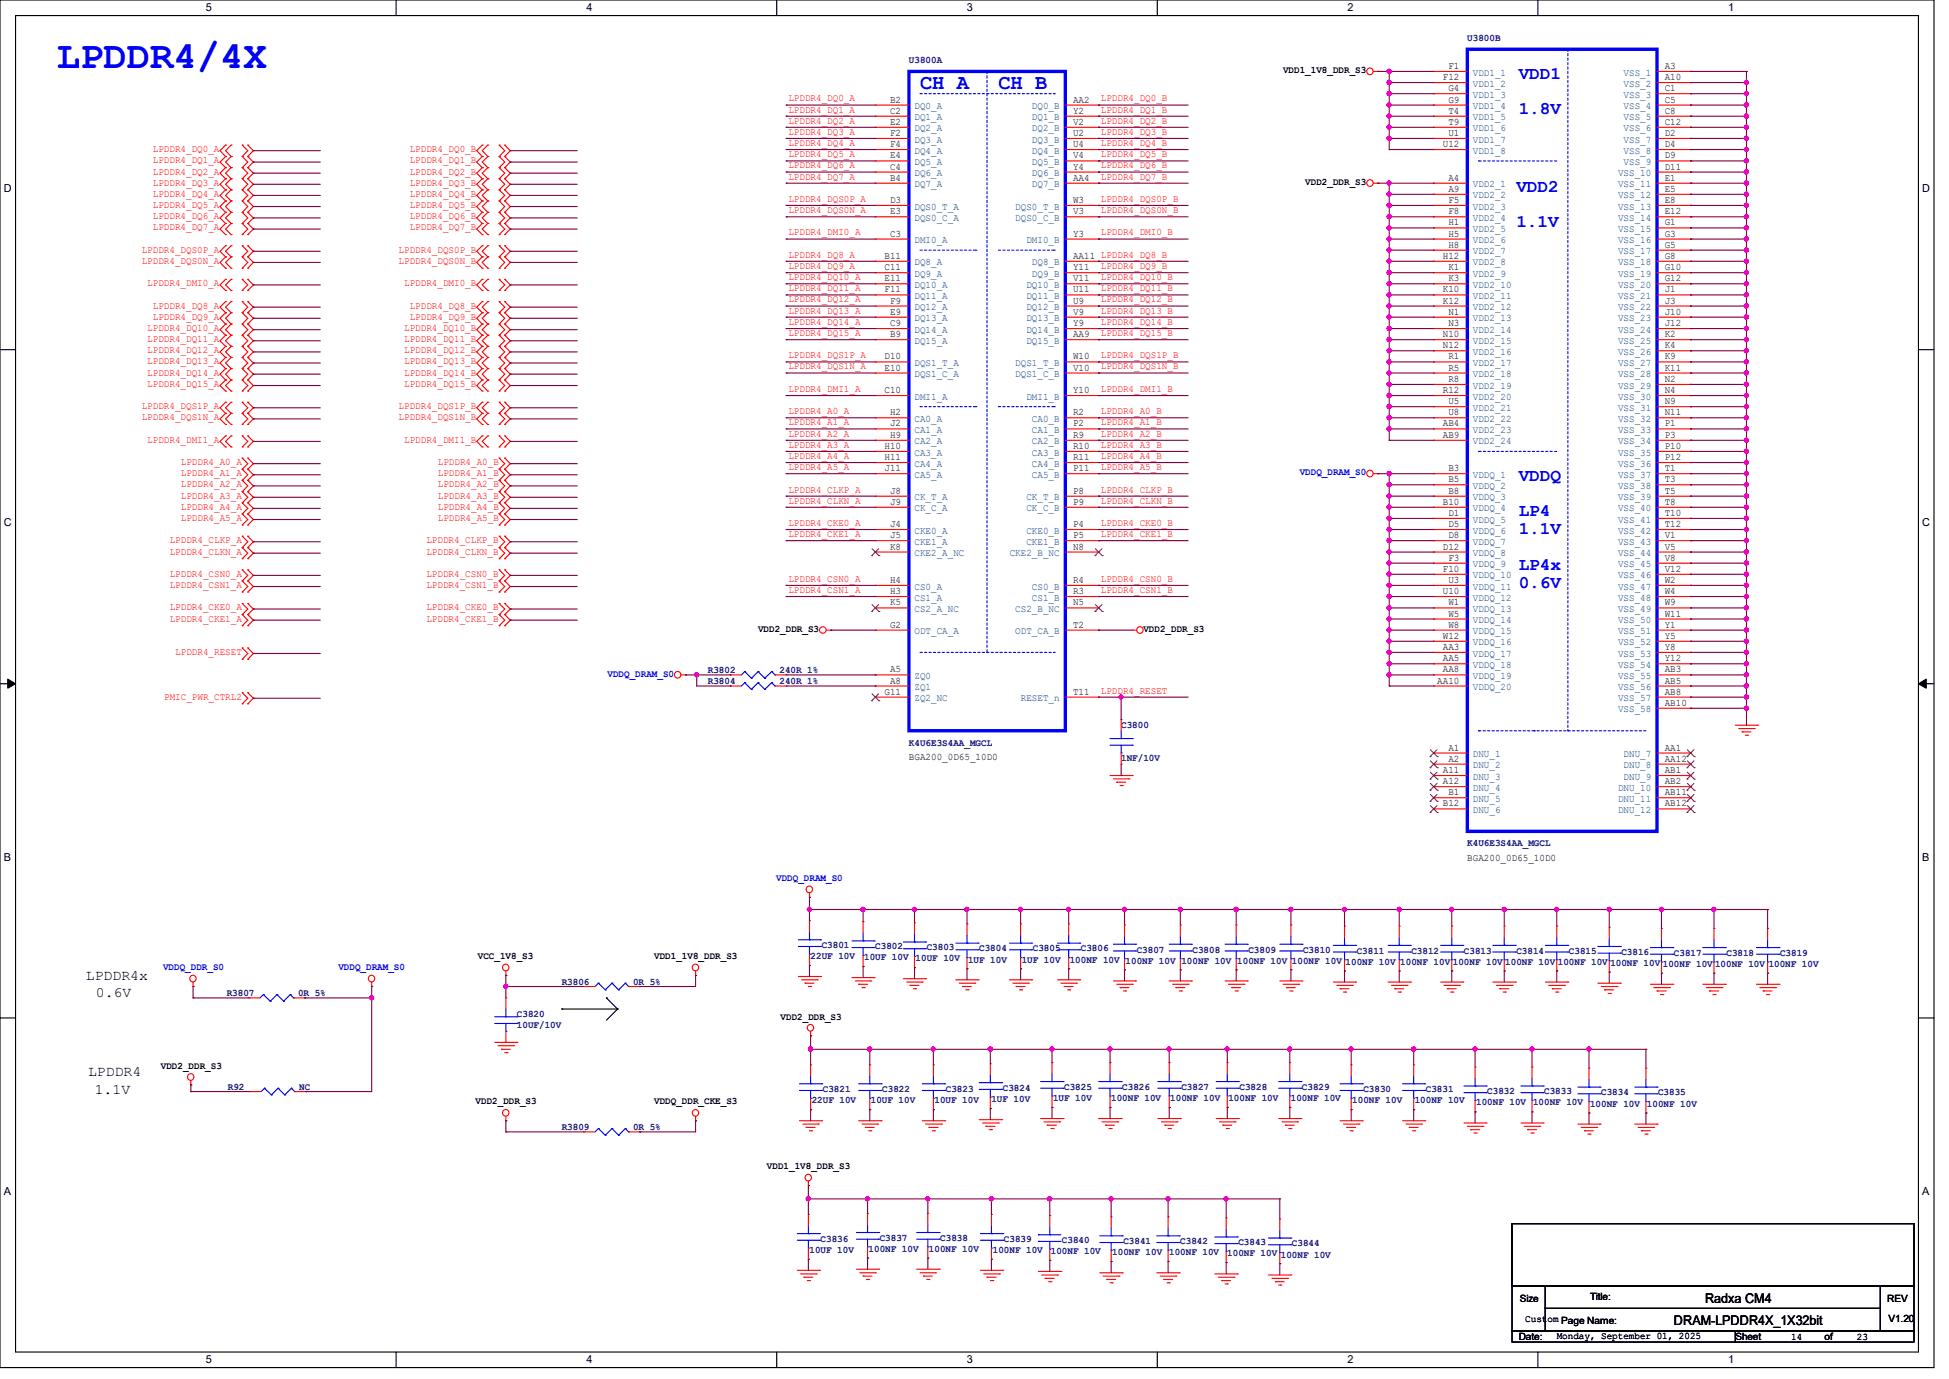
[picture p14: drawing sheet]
<svg xmlns="http://www.w3.org/2000/svg" width="297mm" height="210mm" viewBox="0 0 297 210" stroke-linecap="round" stroke-linejoin="round" font-family="sans-serif">
<defs><g id="words">
<text font-size="5.9" fill="#00f" x="8.7" y="10.4">LPDDR4/4X</text>
<g font-size="3.2" fill="#00f">
<text x="140.2" y="13.5">CH A</text>
<text x="152.1" y="13.5">CH B</text>
</g>
<g font-size="2.7" fill="#00f">
<text x="231.4" y="12">VDD1</text>
<text x="231.4" y="17.4">1.8V</text>
<text x="231.1" y="29.2">VDD2</text>
<text x="231.1" y="34.6">1.1V</text>
<text x="231.4" y="73.2">VDDQ</text>
<text x="231.4" y="78.7">LP4</text>
<text x="231.4" y="81.4">1.1V</text>
<text x="231.4" y="86.8">LP4x</text>
<text x="231.4" y="89.5">0.6V</text>
</g>
<g font-size="2.2">
<text x="13.1" y="149.2">LPDDR4x</text>
<text x="14.6" y="151.9">0.6V</text>
<text x="13.4" y="163.8">LPDDR4</text>
<text x="14.4" y="166.5">1.1V</text>
</g>
<g font-size="2">
<text x="255.1" y="201.8">DRAM-LPDDR4X_1X32bit</text>
<text x="259.8" y="198.5">Radxa CM4</text>
</g>
<g font-size="1.7">
<text x="31.4" y="1.7">5</text>
<text x="89.4" y="1.7">4</text>
<text x="147.4" y="1.7">3</text>
<text x="205.4" y="1.7">2</text>
<text x="263.4" y="1.7">1</text>
<text x=".6" y="29.3">D</text>
<text x="292.9" y="29.3">D</text>
<text x=".6" y="80.2">C</text>
<text x="292.9" y="80.2">C</text>
<text x=".6" y="131.1">B</text>
<text x="292.9" y="131.1">B</text>
<text x=".6" y="181.9">A</text>
<text x="292.9" y="181.9">A</text>
<text x="31.4" y="207.6">5</text>
<text x="89.4" y="207.6">4</text>
<text x="147.4" y="207.6">3</text>
<text x="205.4" y="207.6">2</text>
<text x="263.4" y="207.6">1</text>
</g>
<g font-size="1.5" fill="#000080">
<text x="138.5" y="9.6">U3800A</text>
<text x="223.6" y="6.2">U3800B</text>
<text x="107.9" y="102.5">R3802</text>
<text x="107.9" y="104.2">R3804</text>
<text x="118.8" y="102.5">240R 1%</text>
<text x="118.8" y="104.2">240R 1%</text>
<text x="138.5" y="113.6">K4U6E3S4AA_MGCL</text>
<text x="170.9" y="110.9">C3800</text>
<text x="170.9" y="116">1NF/10V</text>
<text x="223.6" y="128.9">K4U6E3S4AA_MGCL</text>
<text x="85.6" y="150">R3806</text>
<text x="96.5" y="150">0R 5%</text>
<text x="123.5" y="146.1">22UF 10V</text>
<text x="125.2" y="144.4">C3801</text>
<text x="131.7" y="146.3">10UF 10V 10UF 10V</text>
<text x="133.4" y="144.6">C3802</text>
<text x="141.2" y="144.7">C3803</text>
<text x="147.5" y="146.6">1UF 10V</text>
<text x="149.2" y="144.9">C3804</text>
<text x="155.7" y="146.6">1UF 10V</text>
<text x="157.4" y="144.9">C3805</text>
<text x="163" y="146.6">100NF 10V 100NF 10V 100NF 10V 100NF 10V 100NF 10V 100NF 10V 100NF 10V 100NF 10V 100NF 10V 100NF 10V</text>
<text x="164.7" y="144.9">C3806</text>
<text x="173.2" y="145.1">C3807</text>
<text x="181.7" y="145.1">C3808</text>
<text x="190.2" y="145.1">C3809</text>
<text x="198.6" y="145.1">C3810</text>
<text x="206.8" y="145.2">C3811</text>
<text x="215.1" y="145.2">C3812</text>
<text x="223.1" y="145.2">C3813</text>
<text x="231.1" y="145.2">C3814</text>
<text x="239.1" y="145.2">C3815</text>
<text x="245.4" y="147.1">100NF 10V 100NF 10V 100NF 10V 100NF 10V</text>
<text x="247.1" y="145.4">C3816</text>
<text x="255.1" y="145.6">C3817</text>
<text x="263.1" y="145.6">C3818</text>
<text x="271.3" y="145.6">C3819</text>
<text x="34.5" y="151.7">R3807</text>
<text x="45.4" y="151.7">0R 5%</text>
<text x="78.8" y="154.9">C3820</text>
<text x="78.8" y="156.6">10UF/10V</text>
<text x="34.7" y="166">R92</text>
<text x="45.6" y="166">NC</text>
<text x="125.4" y="166.3">C3821</text>
<text x="134.4" y="166.3">C3822</text>
<text x="144.1" y="166.3">C3823</text>
<text x="151.1" y="167.8">1UF 10V</text>
<text x="152.8" y="166.2">C3824</text>
<text x="160.5" y="167.7">1UF 10V</text>
<text x="162.2" y="166">C3825</text>
<text x="169.3" y="167.7">100NF 10V</text>
<text x="171" y="166">C3826</text>
<text x="178.3" y="167.7">100NF 10V</text>
<text x="180" y="166">C3827</text>
<text x="187.2" y="167.7">100NF 10V</text>
<text x="188.9" y="166">C3828</text>
<text x="196.7" y="167.7">100NF 10V</text>
<text x="198.4" y="166">C3829</text>
<text x="207.8" y="166.3">C3830</text>
<text x="217.3" y="166.3">C3831</text>
<text x="226.6" y="166.7">C3832</text>
<text x="235.3" y="166.7">C3833</text>
<text x="244" y="166.8">C3834</text>
<text x="252.7" y="166.8">C3835</text>
<text x="85.6" y="172.1">R3809</text>
<text x="96.5" y="172.1">0R 5%</text>
<text x="123.7" y="168">22UF 10V</text>
<text x="132.7" y="168">10UF 10V</text>
<text x="142.4" y="168">10UF 10V</text>
<text x="206.1" y="168">100NF 10V</text>
<text x="215.6" y="168">100NF 10V</text>
<text x="225" y="168.4">100NF 10V 100NF 10V 100NF 10V 100NF 10V</text>
<text x="123.4" y="190.8">10UF 10V</text>
<text x="125" y="189.1">C3836</text>
<text x="132.4" y="190.7">100NF 10V</text>
<text x="134.1" y="189">C3837</text>
<text x="141.6" y="190.7">100NF 10V</text>
<text x="143.3" y="189">C3838</text>
<text x="151.3" y="190.8">100NF 10V</text>
<text x="153" y="189.1">C3839</text>
<text x="160.1" y="191">100NF 10V</text>
<text x="161.8" y="189.3">C3840</text>
<text x="169.5" y="191.2">100NF 10V 100NF 10V</text>
<text x="171.2" y="189.5">C3841</text>
<text x="179.9" y="189.5">C3842</text>
<text x="187" y="191.3">100NF 10V 100NF 10V</text>
<text x="188.7" y="189.7">C3843</text>
<text x="196.9" y="189.8">C3844</text>
</g>
<g font-size="1.5">
<text x="195.5" y="11.1">VDD1_1V8_DDR_S3</text>
<text x="220.7" y="10.5">F1</text>
<text x="253.7" y="10.5">A3</text>
<text x="135.6" y="17.3">C2</text>
<text x="135.6" y="15.6">B2</text>
<text x="163.5" y="15.6">AA2</text>
<text x="163.5" y="17.3">Y2</text>
<text x="219.9" y="12.2">F12</text>
<text x="220.7" y="13.9">G4</text>
<text x="220.7" y="15.6">G9</text>
<text x="220.7" y="17.3">T4</text>
<text x="253.7" y="12.2">A10</text>
<text x="253.7" y="13.9">C1</text>
<text x="253.7" y="15.6">C5</text>
<text x="253.7" y="17.3">C8</text>
<text x="135.6" y="22.4">F4</text>
<text x="135.6" y="20.7">F2</text>
<text x="135.6" y="19">E2</text>
<text x="163.5" y="19">V2</text>
<text x="163.5" y="20.7">U2</text>
<text x="163.5" y="22.4">U4</text>
<text x="219.9" y="22.4">U12</text>
<text x="220.7" y="20.7">U1</text>
<text x="220.7" y="19">T9</text>
<text x="253.7" y="19">C12</text>
<text x="253.7" y="20.7">D2</text>
<text x="253.7" y="22.4">D4</text>
<text x="135.6" y="27.5">B4</text>
<text x="135.6" y="25.8">C4</text>
<text x="135.6" y="24.1">E4</text>
<text x="163.5" y="24.1">V4</text>
<text x="163.5" y="25.8">Y4</text>
<text x="163.5" y="27.5">AA4</text>
<text x="198.9" y="28.2">VDD2_DDR_S3</text>
<text x="220.7" y="27.5">A4</text>
<text x="220.7" y="29.2">A9</text>
<text x="253.7" y="24.1">D9</text>
<text x="253.7" y="25.8">D11</text>
<text x="253.7" y="27.5">E1</text>
<text x="253.7" y="29.2">E5</text>
<text x="135.6" y="32.6">E3</text>
<text x="135.6" y="30.9">D3</text>
<text x="163.5" y="30.9">W3</text>
<text x="163.5" y="32.6">V3</text>
<text x="220.7" y="30.9">F5</text>
<text x="220.7" y="32.6">F8</text>
<text x="220.7" y="34.3">H1</text>
<text x="253.7" y="30.9">E8</text>
<text x="253.7" y="32.6">E12</text>
<text x="253.7" y="34.3">G1</text>
<text x="134.8" y="39.4">B11</text>
<text x="134.8" y="41.1">C11</text>
<text x="135.6" y="36">C3</text>
<text x="163.5" y="36">Y3</text>
<text x="163.5" y="41.1">Y11</text>
<text x="163.5" y="39.4">AA11 LPDDR4_DQ8_B</text>
<text x="219.9" y="39.4">H12</text>
<text x="220.7" y="36">H5</text>
<text x="220.7" y="37.7">H8</text>
<text x="220.7" y="41.1">K1</text>
<text x="253.7" y="36">G3</text>
<text x="253.7" y="37.7">G5</text>
<text x="253.7" y="39.4">G8</text>
<text x="253.7" y="41.1">G10</text>
<text x="134.8" y="42.8">E11</text>
<text x="134.8" y="44.5">F11</text>
<text x="135.6" y="47.9">E9</text>
<text x="135.6" y="46.2">F9</text>
<text x="163.5" y="44.5">U11</text>
<text x="163.5" y="47.9">V9</text>
<text x="163.5" y="46.2">U9</text>
<text x="163.5" y="42.8">V11</text>
<text x="219.9" y="46.2">K12</text>
<text x="219.9" y="44.5">K10</text>
<text x="220.7" y="42.8">K3</text>
<text x="220.7" y="47.9">N1</text>
<text x="253.7" y="44.5">J1</text>
<text x="253.7" y="47.9">J10</text>
<text x="253.7" y="42.8">G12</text>
<text x="253.7" y="46.2">J3</text>
<text x="135.6" y="51.3">B9</text>
<text x="135.6" y="49.7">C9</text>
<text x="163.5" y="49.7">Y9</text>
<text x="163.5" y="51.3">AA9</text>
<text x="219.9" y="53">N12</text>
<text x="219.9" y="51.3">N10</text>
<text x="220.7" y="49.7">N3</text>
<text x="253.7" y="51.3">K2</text>
<text x="253.7" y="49.7">J12</text>
<text x="253.7" y="53">K4</text>
<text x="134.8" y="59.9">C10</text>
<text x="134.8" y="56.4">E10</text>
<text x="134.8" y="54.7">D10</text>
<text x="163.5" y="59.9">Y10</text>
<text x="163.5" y="54.7">W10</text>
<text x="163.5" y="56.4">V10</text>
<text x="219.9" y="59.9">R12</text>
<text x="220.7" y="56.4">R5</text>
<text x="220.7" y="58.2">R8</text>
<text x="220.7" y="54.7">R1</text>
<text x="253.7" y="54.7">K9</text>
<text x="253.7" y="58.2">N2</text>
<text x="253.7" y="56.4">K11</text>
<text x="253.7" y="59.9">N4</text>
<text x="135.6" y="64.9">J2</text>
<text x="135.6" y="63.2">H2</text>
<text x="163.5" y="63.2">R2</text>
<text x="163.5" y="64.9">P2</text>
<text x="219.9" y="64.9">AB4</text>
<text x="220.7" y="61.6">U5</text>
<text x="220.7" y="63.2">U8</text>
<text x="253.7" y="61.6">N9</text>
<text x="253.7" y="64.9">P1</text>
<text x="253.7" y="63.2">N11</text>
<text x="134.8" y="70.1">H11</text>
<text x="134.8" y="68.4">H10</text>
<text x="134.8" y="71.8">J11</text>
<text x="135.6" y="66.7">H9</text>
<text x="163.5" y="66.7">R9</text>
<text x="163.5" y="68.4">R10</text>
<text x="163.5" y="71.8">P11</text>
<text x="163.5" y="70.1">R11</text>
<text x="219.9" y="66.7">AB9</text>
<text x="220.7" y="71.8">B3</text>
<text x="253.7" y="71.8">T1</text>
<text x="253.7" y="66.7">P3</text>
<text x="253.7" y="68.4">P10</text>
<text x="253.7" y="70.1">P12</text>
<text x="135.6" y="76.9">J9</text>
<text x="135.6" y="75.2">J8</text>
<text x="163.5" y="75.2">P8</text>
<text x="163.5" y="76.9">P9</text>
<text x="219.9" y="76.9">B10</text>
<text x="220.7" y="73.4">B5</text>
<text x="220.7" y="75.2">B8</text>
<text x="253.7" y="75.2">T5</text>
<text x="253.7" y="73.4">T3</text>
<text x="253.7" y="76.9">T8</text>
<text x="135.6" y="80.3">J4</text>
<text x="135.6" y="82">J5</text>
<text x="135.6" y="83.7">K8</text>
<text x="163.5" y="82">P5</text>
<text x="163.5" y="80.3">P4</text>
<text x="163.5" y="83.7">N8</text>
<text x="219.9" y="83.7">D12</text>
<text x="220.7" y="78.6">D1</text>
<text x="220.7" y="80.3">D5</text>
<text x="220.7" y="82">D8</text>
<text x="253.7" y="78.6">T10</text>
<text x="253.7" y="82">V1</text>
<text x="253.7" y="83.7">V5</text>
<text x="253.7" y="80.3">T12</text>
<text x="135.6" y="88.8">H4</text>
<text x="163.5" y="88.8">R4</text>
<text x="219.9" y="87.1">F10</text>
<text x="220.7" y="85.4">F3</text>
<text x="220.7" y="88.8">U3</text>
<text x="253.7" y="85.4">V8</text>
<text x="253.7" y="87.1">V12</text>
<text x="253.7" y="88.8">W2</text>
<text x="135.6" y="90.5">H3</text>
<text x="135.6" y="95.6">G2</text>
<text x="135.6" y="92.2">K5</text>
<text x="163.5" y="95.6">T2</text>
<text x="163.5" y="90.5">R3</text>
<text x="163.5" y="92.2">N5</text>
<text x="219.9" y="90.5">U10</text>
<text x="220.7" y="92.2">W1</text>
<text x="220.7" y="95.6">W8</text>
<text x="220.7" y="93.9">W5</text>
<text x="253.7" y="90.5">W4</text>
<text x="253.7" y="92.2">W9</text>
<text x="253.7" y="93.9">W11</text>
<text x="253.7" y="95.6">Y1</text>
<text x="115.5" y="96.2">VDD2_DDR_S3</text>
<text x="174.2" y="96.2">VDD2_DDR_S3</text>
<text x="219.9" y="99">AA3</text>
<text x="219.9" y="97.3">W12</text>
<text x="219.9" y="100.7">AA5</text>
<text x="253.7" y="97.3">Y5</text>
<text x="253.7" y="99">Y8</text>
<text x="253.7" y="100.7">Y12</text>
<text x="134.8" y="105.8">G11</text>
<text x="135.6" y="104.1">A8</text>
<text x="135.6" y="102.4">A5</text>
<text x="163.5" y="105.8">T11</text>
<text x="219" y="104.1">AA10</text>
<text x="219.9" y="102.4">AA8</text>
<text x="253.7" y="102.4">AB3</text>
<text x="253.7" y="104.1">AB5</text>
<text x="253.7" y="105.8">AB8</text>
<text x="253.7" y="107.5">AB10</text>
<text x="138.5" y="115.7">BGA200_0D65_10D0</text>
<text x="219.9" y="117.7">A11</text>
<text x="219.9" y="119.4">A12</text>
<text x="220.7" y="116">A2</text>
<text x="220.7" y="114.3">A1</text>
<text x="253.7" y="114.3">AA1</text>
<text x="253.7" y="116">AA12</text>
<text x="253.7" y="117.7">AB1</text>
<text x="253.7" y="119.4">AB2</text>
<text x="219.9" y="122.8">B12</text>
<text x="220.7" y="121.1">B1</text>
<text x="253.7" y="121.1">AB11</text>
<text x="253.7" y="122.8">AB12</text>
<text x="223.6" y="131.1">BGA200_0D65_10D0</text>
<text x="72.8" y="146.1">VCC_1V8_S3</text>
<text x="99.7" y="146.1">VDD1_1V8_DDR_S3</text>
<text x="119" y="155.3">VDD2_DDR_S3</text>
<text x="24.5" y="162.8">VDD2_DDR_S3</text>
<text x="72.5" y="168.2">VDD2_DDR_S3</text>
<text x="99.7" y="168.2">VDDQ_DDR_CKE_S3</text>
<text x="116.9" y="178.1">VDD1_1V8_DDR_S3</text>
<text x="242.3" y="197.9">Title:</text>
<text x="231.6" y="198.3">Size</text>
<text x="232.4" y="201.3">Custom Page Name:</text>
<text x="237.2" y="203.9">Monday, September 01, 2025</text>
<text x="287.6" y="198.3">REV</text>
<text x="287.8" y="201.3">V1.20</text>
<text x="231.4" y="204.1">Date:</text>
<text x="264.5" y="204.1">Sheet</text>
<text x="273" y="204.1">14</text>
<text x="278" y="204.1">of</text>
<text x="283" y="204.1">23</text>
</g>
<g font-size="1.5" fill="#004080">
<text x="224.4" y="11.5">VDD1_1</text>
<text x="247.4" y="11.5">VSS_1</text>
<text x="139.4" y="16.6">DQ0_A</text>
<text x="157.3" y="16.6">DQ0_B</text>
<text x="224.4" y="13.2">VDD1_2</text>
<text x="224.4" y="14.9">VDD1_3</text>
<text x="224.4" y="16.6">VDD1_4</text>
<text x="247.4" y="13.2">VSS_2</text>
<text x="247.4" y="14.9">VSS_3</text>
<text x="247.4" y="16.6">VSS_4</text>
<text x="139.4" y="23.4">DQ4_A</text>
<text x="139.4" y="21.7">DQ3_A</text>
<text x="139.4" y="20">DQ2_A</text>
<text x="139.4" y="18.3">DQ1_A</text>
<text x="157.3" y="18.3">DQ1_B</text>
<text x="157.3" y="20">DQ2_B</text>
<text x="157.3" y="21.7">DQ3_B</text>
<text x="157.3" y="23.4">DQ4_B</text>
<text x="224.4" y="21.7">VDD1_7</text>
<text x="224.4" y="23.4">VDD1_8</text>
<text x="224.4" y="18.3">VDD1_5</text>
<text x="224.4" y="20">VDD1_6</text>
<text x="247.4" y="18.3">VSS_5</text>
<text x="247.4" y="20">VSS_6</text>
<text x="247.4" y="21.7">VSS_7</text>
<text x="247.4" y="23.4">VSS_8</text>
<text x="139.4" y="28.5">DQ7_A</text>
<text x="139.4" y="26.8">DQ6_A</text>
<text x="139.4" y="25.1">DQ5_A</text>
<text x="157.3" y="25.1">DQ5_B</text>
<text x="157.3" y="26.8">DQ6_B</text>
<text x="157.3" y="28.5">DQ7_B</text>
<text x="224.4" y="28.5">VDD2_1</text>
<text x="246.6" y="26.8">VSS_10</text>
<text x="246.6" y="28.5">VSS_11</text>
<text x="247.4" y="25.1">VSS_9</text>
<text x="139.4" y="33.7">DQS0_C_A</text>
<text x="139.4" y="31.9">DQS0_T_A</text>
<text x="154.7" y="31.9">DQS0_T_B</text>
<text x="154.7" y="33.7">DQS0_C_B</text>
<text x="224.4" y="30.2">VDD2_2</text>
<text x="224.4" y="31.9">VDD2_3</text>
<text x="224.4" y="33.7">VDD2_4</text>
<text x="224.4" y="35.3">VDD2_5</text>
<text x="246.6" y="30.2">VSS_12</text>
<text x="246.6" y="31.9">VSS_13</text>
<text x="246.6" y="33.7">VSS_14</text>
<text x="246.6" y="35.3">VSS_15</text>
<text x="139.4" y="40.4">DQ8_A</text>
<text x="139.4" y="37">DMI0_A</text>
<text x="156.4" y="37">DMI0_B</text>
<text x="157.3" y="40.4">DQ8_B</text>
<text x="224.4" y="40.4">VDD2_8</text>
<text x="224.4" y="37">VDD2_6</text>
<text x="224.4" y="38.7">VDD2_7</text>
<text x="246.6" y="37">VSS_16</text>
<text x="246.6" y="38.7">VSS_17</text>
<text x="246.6" y="40.4">VSS_18</text>
<text x="139.4" y="43.9">DQ10_A</text>
<text x="139.4" y="47.2">DQ12_A</text>
<text x="139.4" y="45.6">DQ11_A</text>
<text x="139.4" y="42.2">DQ9_A</text>
<text x="156.4" y="45.6">DQ11_B</text>
<text x="156.4" y="47.2">DQ12_B</text>
<text x="156.4" y="43.9">DQ10_B</text>
<text x="157.3" y="42.2">DQ9_B</text>
<text x="224.4" y="43.9">VDD2_10</text>
<text x="224.4" y="47.2">VDD2_12</text>
<text x="224.4" y="42.2">VDD2_9</text>
<text x="224.4" y="45.6">VDD2_11</text>
<text x="246.6" y="45.6">VSS_21</text>
<text x="246.6" y="42.2">VSS_19</text>
<text x="246.6" y="43.9">VSS_20</text>
<text x="246.6" y="47.2">VSS_22</text>
<text x="139.4" y="52.4">DQ15_A</text>
<text x="139.4" y="48.9">DQ13_A</text>
<text x="139.4" y="50.7">DQ14_A</text>
<text x="156.4" y="50.7">DQ14_B</text>
<text x="156.4" y="52.4">DQ15_B</text>
<text x="156.4" y="48.9">DQ13_B</text>
<text x="224.4" y="50.7">VDD2_14</text>
<text x="224.4" y="48.9">VDD2_13</text>
<text x="224.4" y="52.4">VDD2_15</text>
<text x="246.6" y="48.9">VSS_23</text>
<text x="246.6" y="52.4">VSS_25</text>
<text x="246.6" y="50.7">VSS_24</text>
<text x="139.4" y="57.4">DQS1_C_A</text>
<text x="139.4" y="55.8">DQS1_T_A</text>
<text x="154.7" y="55.8">DQS1_T_B</text>
<text x="154.7" y="57.4">DQS1_C_B</text>
<text x="224.4" y="54.1">VDD2_16</text>
<text x="224.4" y="57.4">VDD2_18</text>
<text x="224.4" y="59.2">VDD2_19</text>
<text x="224.4" y="55.8">VDD2_17</text>
<text x="246.6" y="55.8">VSS_27</text>
<text x="246.6" y="59.2">VSS_29</text>
<text x="246.6" y="54.1">VSS_26</text>
<text x="246.6" y="57.4">VSS_28</text>
<text x="139.4" y="60.9">DMI1_A</text>
<text x="139.4" y="66">CA1_A</text>
<text x="139.4" y="64.3">CA0_A</text>
<text x="156.4" y="60.9">DMI1_B</text>
<text x="157.3" y="64.3">CA0_B</text>
<text x="157.3" y="66">CA1_B</text>
<text x="224.4" y="60.9">VDD2_20</text>
<text x="224.4" y="62.6">VDD2_21</text>
<text x="224.4" y="64.3">VDD2_22</text>
<text x="224.4" y="66">VDD2_23</text>
<text x="246.6" y="62.6">VSS_31</text>
<text x="246.6" y="66">VSS_33</text>
<text x="246.6" y="60.9">VSS_30</text>
<text x="246.6" y="64.3">VSS_32</text>
<text x="139.4" y="71.1">CA4_A</text>
<text x="139.4" y="69.4">CA3_A</text>
<text x="139.4" y="67.7">CA2_A</text>
<text x="157.3" y="67.7">CA2_B</text>
<text x="157.3" y="69.4">CA3_B</text>
<text x="157.3" y="71.1">CA4_B</text>
<text x="224.4" y="67.7">VDD2_24</text>
<text x="246.6" y="67.7">VSS_34</text>
<text x="246.6" y="69.4">VSS_35</text>
<text x="246.6" y="71.1">VSS_36</text>
<text x="139.4" y="72.8">CA5_A</text>
<text x="139.4" y="77.9">CK_C_A</text>
<text x="139.4" y="76.2">CK_T_A</text>
<text x="156.4" y="76.2">CK_T_B</text>
<text x="156.4" y="77.9">CK_C_B</text>
<text x="157.3" y="72.8">CA5_B</text>
<text x="224.4" y="72.8">VDDQ_1</text>
<text x="224.4" y="74.5">VDDQ_2</text>
<text x="224.4" y="76.2">VDDQ_3</text>
<text x="224.4" y="77.9">VDDQ_4</text>
<text x="246.6" y="72.8">VSS_37</text>
<text x="246.6" y="76.2">VSS_39</text>
<text x="246.6" y="74.5">VSS_38</text>
<text x="246.6" y="77.9">VSS_40</text>
<text x="139.4" y="81.3">CKE0_A</text>
<text x="139.4" y="83">CKE1_A</text>
<text x="156.4" y="83">CKE1_B</text>
<text x="156.4" y="81.3">CKE0_B</text>
<text x="224.4" y="79.6">VDDQ_5</text>
<text x="224.4" y="81.3">VDDQ_6</text>
<text x="224.4" y="83">VDDQ_7</text>
<text x="246.6" y="79.6">VSS_41</text>
<text x="246.6" y="83">VSS_43</text>
<text x="246.6" y="81.3">VSS_42</text>
<text x="139.4" y="89.8">CS0_A</text>
<text x="139.4" y="84.7">CKE2_A_NC</text>
<text x="153.9" y="84.7">CKE2_B_NC</text>
<text x="157.3" y="89.8">CS0_B</text>
<text x="224.4" y="84.7">VDDQ_8</text>
<text x="224.4" y="86.4">VDDQ_9</text>
<text x="224.4" y="89.8">VDDQ_11</text>
<text x="224.4" y="88.1">VDDQ_10</text>
<text x="246.6" y="84.7">VSS_44</text>
<text x="246.6" y="86.4">VSS_45</text>
<text x="246.6" y="88.1">VSS_46</text>
<text x="246.6" y="89.8">VSS_47</text>
<text x="139.4" y="91.5">CS1_A</text>
<text x="139.4" y="93.2">CS2_A_NC</text>
<text x="154.7" y="93.2">CS2_B_NC</text>
<text x="157.3" y="91.5">CS1_B</text>
<text x="224.4" y="93.2">VDDQ_13</text>
<text x="224.4" y="91.5">VDDQ_12</text>
<text x="224.4" y="94.9">VDDQ_14</text>
<text x="246.6" y="91.5">VSS_48</text>
<text x="246.6" y="93.2">VSS_49</text>
<text x="246.6" y="94.9">VSS_50</text>
<text x="139.4" y="96.6">ODT_CA_A</text>
<text x="154.7" y="96.6">ODT_CA_B</text>
<text x="224.4" y="96.6">VDDQ_15</text>
<text x="224.4" y="100">VDDQ_17</text>
<text x="224.4" y="98.3">VDDQ_16</text>
<text x="224.4" y="101.7">VDDQ_18</text>
<text x="246.6" y="96.6">VSS_51</text>
<text x="246.6" y="98.3">VSS_52</text>
<text x="246.6" y="100">VSS_53</text>
<text x="246.6" y="101.7">VSS_54</text>
<text x="139.4" y="105.1">ZQ1</text>
<text x="139.4" y="103.4">ZQ0</text>
<text x="139.4" y="106.8">ZQ2_NC</text>
<text x="155.6" y="106.8">RESET_n</text>
<text x="224.4" y="103.4">VDDQ_19</text>
<text x="224.4" y="105.1">VDDQ_20</text>
<text x="246.6" y="103.4">VSS_55</text>
<text x="246.6" y="105.1">VSS_56</text>
<text x="246.6" y="106.8">VSS_57</text>
<text x="246.6" y="108.5">VSS_58</text>
<text x="224.4" y="117">DNU_2</text>
<text x="224.4" y="118.7">DNU_3</text>
<text x="224.4" y="115.3">DNU_1</text>
<text x="247.4" y="115.3">DNU_7</text>
<text x="247.4" y="117">DNU_8</text>
<text x="247.4" y="118.7">DNU_9</text>
<text x="224.4" y="120.4">DNU_4</text>
<text x="224.4" y="122.1">DNU_5</text>
<text x="224.4" y="123.8">DNU_6</text>
<text x="246.6" y="120.4">DNU_10</text>
<text x="246.6" y="122.1">DNU_11</text>
<text x="246.6" y="123.8">DNU_12</text>
</g>
<g font-size="1.5" fill="#f00">
<text x="120.1" y="15.5">LPDDR4_DQ0_A</text>
<text x="120.1" y="17.1">LPDDR4_DQ1_A</text>
<text x="167.8" y="15.5">LPDDR4_DQ0_B</text>
<text x="167.8" y="17.1">LPDDR4_DQ1_B</text>
<text x="23.3" y="23.2">LPDDR4_DQ0_A</text>
<text x="62.4" y="23.2">LPDDR4_DQ0_B</text>
<text x="120.1" y="18.8">LPDDR4_DQ2_A</text>
<text x="120.1" y="20.5">LPDDR4_DQ3_A</text>
<text x="120.1" y="22.2">LPDDR4_DQ4_A</text>
<text x="120.1" y="24">LPDDR4_DQ5_A</text>
<text x="167.8" y="18.8">LPDDR4_DQ2_B</text>
<text x="167.8" y="20.5">LPDDR4_DQ3_B</text>
<text x="167.8" y="22.2">LPDDR4_DQ4_B</text>
<text x="167.8" y="24">LPDDR4_DQ5_B</text>
<text x="23.3" y="24.9">LPDDR4_DQ1_A</text>
<text x="23.3" y="26.6">LPDDR4_DQ2_A</text>
<text x="23.3" y="28.3">LPDDR4_DQ3_A</text>
<text x="23.3" y="30">LPDDR4_DQ4_A</text>
<text x="62.4" y="24.9">LPDDR4_DQ1_B</text>
<text x="62.4" y="26.6">LPDDR4_DQ2_B</text>
<text x="62.4" y="28.3">LPDDR4_DQ3_B</text>
<text x="62.4" y="30">LPDDR4_DQ4_B</text>
<text x="120.1" y="25.7">LPDDR4_DQ6_A</text>
<text x="120.1" y="27.3">LPDDR4_DQ7_A</text>
<text x="167.8" y="25.7">LPDDR4_DQ6_B</text>
<text x="167.8" y="27.3">LPDDR4_DQ7_B</text>
<text x="23.3" y="31.7">LPDDR4_DQ5_A</text>
<text x="23.3" y="33.4">LPDDR4_DQ6_A</text>
<text x="23.3" y="35.1">LPDDR4_DQ7_A</text>
<text x="62.4" y="31.7">LPDDR4_DQ5_B</text>
<text x="62.4" y="33.4">LPDDR4_DQ6_B</text>
<text x="62.4" y="35.1">LPDDR4_DQ7_B</text>
<text x="120.1" y="30.7">LPDDR4_DQS0P_A</text>
<text x="120.1" y="32.5">LPDDR4_DQS0N_A</text>
<text x="120.1" y="35.9">LPDDR4_DMI0_A</text>
<text x="167.8" y="30.7">LPDDR4_DQS0P_B</text>
<text x="167.8" y="32.5">LPDDR4_DQS0N_B</text>
<text x="167.8" y="35.9">LPDDR4_DMI0_B</text>
<text x="21.6" y="38.5">LPDDR4_DQS0P_A</text>
<text x="21.6" y="40.2">LPDDR4_DQS0N_A</text>
<text x="60.7" y="38.5">LPDDR4_DQS0P_B</text>
<text x="60.7" y="40.2">LPDDR4_DQS0N_B</text>
<text x="120.1" y="39.2">LPDDR4_DQ8_A</text>
<text x="120.1" y="41">LPDDR4_DQ9_A</text>
<text x="167.8" y="41">LPDDR4_DQ9_B</text>
<text x="22.4" y="43.6">LPDDR4_DMI0_A</text>
<text x="23.3" y="47">LPDDR4_DQ8_A</text>
<text x="61.6" y="43.6">LPDDR4_DMI0_B</text>
<text x="62.4" y="47">LPDDR4_DQ8_B</text>
<text x="120.1" y="42.7">LPDDR4_DQ10_A</text>
<text x="120.1" y="44.4">LPDDR4_DQ11_A</text>
<text x="120.1" y="46.1">LPDDR4_DQ12_A</text>
<text x="120.1" y="47.8">LPDDR4_DQ13_A</text>
<text x="167.8" y="42.7">LPDDR4_DQ10_B</text>
<text x="167.8" y="44.4">LPDDR4_DQ11_B</text>
<text x="167.8" y="46.1">LPDDR4_DQ12_B</text>
<text x="167.8" y="47.8">LPDDR4_DQ13_B</text>
<text x="22.4" y="50.4">LPDDR4_DQ10_A</text>
<text x="22.4" y="52.1">LPDDR4_DQ11_A</text>
<text x="22.4" y="53.8">LPDDR4_DQ12_A</text>
<text x="23.3" y="48.7">LPDDR4_DQ9_A</text>
<text x="61.6" y="50.4">LPDDR4_DQ10_B</text>
<text x="61.6" y="52.1">LPDDR4_DQ11_B</text>
<text x="61.6" y="53.8">LPDDR4_DQ12_B</text>
<text x="62.4" y="48.7">LPDDR4_DQ9_B</text>
<text x="120.1" y="49.5">LPDDR4_DQ14_A</text>
<text x="120.1" y="51.2">LPDDR4_DQ15_A</text>
<text x="167.8" y="49.5">LPDDR4_DQ14_B</text>
<text x="167.8" y="51.2">LPDDR4_DQ15_B</text>
<text x="22.4" y="55.5">LPDDR4_DQ13_A</text>
<text x="22.4" y="57.2">LPDDR4_DQ14_A</text>
<text x="22.4" y="58.9">LPDDR4_DQ15_A</text>
<text x="61.6" y="55.5">LPDDR4_DQ13_B</text>
<text x="61.6" y="57.2">LPDDR4_DQ14_B</text>
<text x="61.6" y="58.9">LPDDR4_DQ15_B</text>
<text x="120.1" y="54.6">LPDDR4_DQS1P_A</text>
<text x="120.1" y="56.3">LPDDR4_DQS1N_A</text>
<text x="120.1" y="59.7">LPDDR4_DMI1_A</text>
<text x="167.8" y="54.6">LPDDR4_DQS1P_B</text>
<text x="167.8" y="56.3">LPDDR4_DQS1N_B</text>
<text x="167.8" y="59.7">LPDDR4_DMI1_B</text>
<text x="21.6" y="62.3">LPDDR4_DQS1P_A</text>
<text x="21.6" y="64">LPDDR4_DQS1N_A</text>
<text x="60.7" y="62.3">LPDDR4_DQS1P_B</text>
<text x="60.7" y="64">LPDDR4_DQS1N_B</text>
<text x="120.1" y="63.1">LPDDR4_A0_A</text>
<text x="120.1" y="64.8">LPDDR4_A1_A</text>
<text x="167.8" y="63.1">LPDDR4_A0_B</text>
<text x="167.8" y="64.8">LPDDR4_A1_B</text>
<text x="22.4" y="67.4">LPDDR4_DMI1_A</text>
<text x="27.6" y="70.8">LPDDR4_A0_A</text>
<text x="61.6" y="67.4">LPDDR4_DMI1_B</text>
<text x="66.7" y="70.8">LPDDR4_A0_B</text>
<text x="120.1" y="66.5">LPDDR4_A2_A</text>
<text x="120.1" y="68.2">LPDDR4_A3_A</text>
<text x="120.1" y="69.9">LPDDR4_A4_A</text>
<text x="120.1" y="71.6">LPDDR4_A5_A</text>
<text x="167.8" y="66.5">LPDDR4_A2_B</text>
<text x="167.8" y="68.2">LPDDR4_A3_B</text>
<text x="167.8" y="69.9">LPDDR4_A4_B</text>
<text x="167.8" y="71.6">LPDDR4_A5_B</text>
<text x="27.6" y="72.5">LPDDR4_A1_A</text>
<text x="27.6" y="74.2">LPDDR4_A2_A</text>
<text x="27.6" y="75.9">LPDDR4_A3_A</text>
<text x="27.6" y="77.6">LPDDR4_A4_A</text>
<text x="66.7" y="72.5">LPDDR4_A1_B</text>
<text x="66.7" y="74.2">LPDDR4_A2_B</text>
<text x="66.7" y="75.9">LPDDR4_A3_B</text>
<text x="66.7" y="77.6">LPDDR4_A4_B</text>
<text x="120.1" y="75">LPDDR4_CLKP_A</text>
<text x="120.1" y="76.7">LPDDR4_CLKN_A</text>
<text x="167.8" y="75">LPDDR4_CLKP_B</text>
<text x="167.8" y="76.7">LPDDR4_CLKN_B</text>
<text x="25.9" y="82.7">LPDDR4_CLKP_A</text>
<text x="27.6" y="79.3">LPDDR4_A5_A</text>
<text x="65" y="82.7">LPDDR4_CLKP_B</text>
<text x="66.7" y="79.3">LPDDR4_A5_B</text>
<text x="120.1" y="80.1">LPDDR4_CKE0_A</text>
<text x="120.1" y="81.8">LPDDR4_CKE1_A</text>
<text x="167.8" y="80.1">LPDDR4_CKE0_B</text>
<text x="167.8" y="81.8">LPDDR4_CKE1_B</text>
<text x="25.9" y="84.5">LPDDR4_CLKN_A</text>
<text x="25.9" y="87.8">LPDDR4_CSN0_A</text>
<text x="25.9" y="89.5">LPDDR4_CSN1_A</text>
<text x="65" y="84.5">LPDDR4_CLKN_B</text>
<text x="65" y="87.8">LPDDR4_CSN0_B</text>
<text x="65" y="89.5">LPDDR4_CSN1_B</text>
<text x="120.1" y="88.6">LPDDR4_CSN0_A</text>
<text x="167.8" y="88.6">LPDDR4_CSN0_B</text>
<text x="25.9" y="93">LPDDR4_CKE0_A</text>
<text x="25.9" y="94.7">LPDDR4_CKE1_A</text>
<text x="65" y="93">LPDDR4_CKE0_B</text>
<text x="65" y="94.7">LPDDR4_CKE1_B</text>
<text x="120.1" y="90.3">LPDDR4_CSN1_A</text>
<text x="167.8" y="90.3">LPDDR4_CSN1_B</text>
<text x="26.7" y="99.7">LPDDR4_RESET</text>
<text x="25" y="106.6">PMIC_PWR_CTRL2</text>
<text x="167.8" y="105.6">LPDDR4_RESET</text>
</g>
<g font-size="1.5" fill="#00f">
<text x="198.1" y="72.4">VDDQ_DRAM_S0</text>
<text x="92.6" y="103">VDDQ_DRAM_S0</text>
<text x="118.3" y="134.2">VDDQ_DRAM_S0</text>
<text x="24.8" y="147.8">VDDQ_DDR_S0</text>
<text x="51.6" y="147.8">VDDQ_DRAM_S0</text>
</g>
</g></defs>
<path d="M0 0h294.7v208.3h-294.7zM2.4 2.4h290v203.5h-290z" fill="none" stroke="#000" stroke-width=".17"/>
<g fill="#fff">
<path d="M31.4 .3h.9v1.8h-.9z"/>
<path d="M31.4 206.2h.9v1.8h-.9z"/>
</g>
<path d="M60.4 0v2.4M60.4 205.9v2.4" fill="none" stroke="#000" stroke-width=".17"/>
<g fill="#fff">
<path d="M89.4 .3h.9v1.8h-.9z"/>
<path d="M89.4 206.2h.9v1.8h-.9z"/>
</g>
<path d="M118.4 0v2.4M118.4 205.9v2.4" fill="none" stroke="#000" stroke-width=".17"/>
<g fill="#fff">
<path d="M147.4 .3h.9v1.8h-.9z"/>
<path d="M147.4 206.2h.9v1.8h-.9z"/>
</g>
<path d="M176.4 0v2.4M176.4 205.9v2.4" fill="none" stroke="#000" stroke-width=".17"/>
<g fill="#fff">
<path d="M205.4 .3h.9v1.8h-.9z"/>
<path d="M205.4 206.2h.9v1.8h-.9z"/>
</g>
<path d="M234.4 0v2.4M234.4 205.9v2.4" fill="none" stroke="#000" stroke-width=".17"/>
<g fill="#fff">
<path d="M263.4 .3h.9v1.8h-.9z"/>
<path d="M263.4 206.2h.9v1.8h-.9z"/>
<path d="M.6 27.8h1.2v1.9h-1.2z"/>
<path d="M292.9 27.8h1.2v1.9h-1.2z"/>
<path d="M.6 78.7h1.2v1.9h-1.2z"/>
<path d="M292.9 78.7h1.2v1.9h-1.2z"/>
</g>
<path d="M0 53.3h2.4M292.4 53.3h2.3" fill="none" stroke="#000" stroke-width=".17"/>
<g fill="#fff">
<path d="M.6 129.6h1.1v1.8h-1.1z"/>
<path d="M292.9 129.6h1.1v1.8h-1.1z"/>
</g>
<path d="M0 104.1h2.4M292.4 104.1h2.3" fill="none" stroke="#000" stroke-width=".17"/>
<path d="M1.2 103.4l1.2 .7-1.2 .7zM292.4 104.1l1.1-.7v1.4z" fill="#000" stroke="#000" stroke-width=".15"/>
<g fill="#fff">
<path d="M.6 180.5h1.1v1.8h-1.1z"/>
<path d="M292.9 180.5h1.1v1.8h-1.1z"/>
</g>
<g fill="none" stroke="#000" stroke-width=".17">
<path d="M0 155h2.4M85.6 153.7h.1M85.6 153.7h8.5M92.4 152h.1M92.4 152l1.7 1.7M94.1 153.7h.1M94.1 153.7l-1.7 1.7M292.4 155h2.3M230.4 186.4h61.3v9.5h-61.3zM230.4 195.9h5.1v6.8h-5.1zM235.5 195.9h51.1v3.4h-51.1zM235.5 199.3h51.1v3.4h-51.1z"/>
<path d="M286.6 195.9h5.1v6.8h-5.1zM230.4 202.7h34.1v1.7h-34.1zM264.5 202.7h27.2v1.7h-27.2z"/>
</g>
<g fill="none" stroke="#f00" stroke-width=".17">
<path d="M133.4 19.4h.1M133.4 17.7h.1M133.4 16h.1M133.4 19.4h5.1M133.4 17.7h5.1M133.4 16h5.1M162.3 19.4h5.1M162.3 17.7h5.1M162.3 16h5.1M167.4 16h.1M167.4 17.7h.1M167.4 19.4h.1"/>
<path d="M209.3 10.9h.7M210 10.9h.1M218.5 10.9h.1M218.5 12.6h.1M218.5 14.3h.1M218.5 16h.1M218.5 17.7h.1M218.5 19.4h.1M218.5 10.9h5.1M218.5 19.4h5.1M218.5 17.7h5.1M218.5 16h5.1"/>
<path d="M218.5 12.6h5.1M218.5 14.3h5.1M252.5 10.9h5.1M252.5 19.4h5.1M252.5 17.7h5.1M252.5 16h5.1M252.5 12.6h5.1M252.5 14.3h5.1M257.6 10.9h.1M257.6 12.6h.1M257.6 14.3h.1M257.6 16h.1"/>
<path d="M257.6 17.7h.1M257.6 19.4h.1M34.4 22.1h.1M34.4 23.8h.1M34.4 25.5h.1M34.4 27.2h.1M34.4 28.9h.1M34.4 30.6h.1M34.4 32.3h.1M34.4 34h.1M34.4 35.7h.1M34.4 37.4h.1"/>
<path d="M34.4 39.1h.1M34.4 22.1l-.9 .8 .9 .9M34.4 28.9l-.9 .9 .9 .8M34.4 23.8l-.9 .9 .9 .8M34.4 30.6l-.9 .9 .9 .8M34.4 25.5l-.9 .9 .9 .8M34.4 32.3l-.9 .9 .9 .8M34.4 27.2l-.9 .9 .9 .8M34.4 37.4l-.9 .9 .9 .8M34.4 39.1l-.9 .9 .9 .9M34.4 34l-.9 .9 .9 .8M35.2 22.1h.1"/>
<path d="M35.2 23.8h.1M35.2 25.5h.1M35.2 27.2h.1M35.2 28.9h.1M35.2 30.6h.1M35.2 32.3h.1M35.2 34h.1M35.2 35.7h.1M35.2 37.4h.1M35.2 39.1h.1M35.2 22.1l-.8 .8 .8 .9M35.2 27.2l-.8 .9 .8 .8"/>
<path d="M35.2 23.8l-.8 .9 .8 .8M35.2 28.9l-.8 .9 .8 .8M35.2 25.5l-.8 .9 .8 .8M35.2 30.6l-.8 .9 .8 .8M35.2 32.3l-.8 .9 .8 .8M35.2 37.4l-.8 .9 .8 .8M35.2 34l-.8 .9 .8 .8M35.2 39.1l-.8 .9 .8 .9M36.9 22.1h.1M36.9 23.8h.1M36.9 25.5h.1M36.9 27.2h.1"/>
<path d="M36.9 28.9h.1M36.9 30.6h.1M36.9 32.3h.1M36.9 34h.1M36.9 35.7h.1M36.9 37.4h.1M36.9 39.1h.1M36.9 22.1l.9 .8-.9 .9M36.9 23.8l.9 .9-.9 .8M36.9 27.2l.9 .9-.9 .8M36.9 25.5l.9 .9-.9 .8M36.9 28.9l.9 .9-.9 .8"/>
<path d="M36.9 30.6l.9 .9-.9 .8M36.9 32.3l.9 .9-.9 .8M36.9 34l.9 .9-.9 .8M36.9 37.4l.9 .9-.9 .8M36.9 39.1l.9 .9-.9 .9M37.8 23.8h.1M37.8 22.1h.1M37.8 25.5h.1M37.8 27.2h.1M37.8 28.9h.1M37.8 30.6h.1M37.8 32.3h.1"/>
<path d="M37.8 34h.1M37.8 35.7h.1M37.8 39.1h.1M37.8 37.4h.1M37.8 22.1l.8 .8-.8 .9M37.8 23.8l.8 .9-.8 .8M37.8 25.5l.8 .9-.8 .8M37.8 30.6l.8 .9-.8 .8M37.8 27.2l.8 .9-.8 .8M37.8 28.9l.8 .9-.8 .8M37.8 32.3l.8 .9-.8 .8M37.8 34l.8 .9-.8 .8"/>
<path d="M37.8 39.1l.8 .9-.8 .9M37.8 37.4l.8 .9-.8 .8M73.5 23.8h.1M73.5 22.1h.1M73.5 25.5h.1M73.5 27.2h.1M73.5 28.9h.1M73.5 30.6h.1M73.5 32.3h.1M73.5 34h.1M73.5 35.7h.1M73.5 39.1h.1"/>
<path d="M73.5 37.4h.1M73.5 22.1l-.9 .8 .9 .9M73.5 23.8l-.9 .9 .9 .8M73.5 25.5l-.9 .9 .9 .8M73.5 32.3l-.9 .9 .9 .8M73.5 27.2l-.9 .9 .9 .8M73.5 34l-.9 .9 .9 .8M73.5 28.9l-.9 .9 .9 .8M73.5 30.6l-.9 .9 .9 .8M73.5 37.4l-.9 .9 .9 .8M73.5 39.1l-.9 .9 .9 .9M74.3 23.8h.1"/>
<path d="M74.3 22.1h.1M74.3 25.5h.1M74.3 27.2h.1M74.3 28.9h.1M74.3 30.6h.1M74.3 32.3h.1M74.3 34h.1M74.3 35.7h.1M74.3 39.1h.1M74.3 37.4h.1M74.3 22.1l-.8 .8 .8 .9M74.3 23.8l-.8 .9 .8 .8"/>
<path d="M74.3 28.9l-.8 .9 .8 .8M74.3 25.5l-.8 .9 .8 .8M74.3 27.2l-.8 .9 .8 .8M74.3 32.3l-.8 .9 .8 .8M74.3 30.6l-.8 .9 .8 .8M74.3 34l-.8 .9 .8 .8M74.3 37.4l-.8 .9 .8 .8M74.3 39.1l-.8 .9 .8 .9M76.1 23.8h.1M76.1 22.1h.1M76.1 25.5h.1M76.1 27.2h.1"/>
<path d="M76.1 28.9h.1M76.1 30.6h.1M76.1 32.3h.1M76.1 34h.1M76.1 35.7h.1M76.1 39.1h.1M76.1 37.4h.1M76.1 22.1l.8 .8-.8 .9M76.1 23.8l.8 .9-.8 .8M76.1 25.5l.8 .9-.8 .8M76.1 27.2l.8 .9-.8 .8M76.1 28.9l.8 .9-.8 .8"/>
<path d="M76.1 32.3l.8 .9-.8 .8M76.1 30.6l.8 .9-.8 .8M76.1 34l.8 .9-.8 .8M76.1 37.4l.8 .9-.8 .8M76.1 39.1l.8 .9-.8 .9M76.9 22.1h.1M76.9 23.8h.1M76.9 25.5h.1M76.9 27.2h.1M76.9 28.9h.1M76.9 30.6h.1M76.9 32.3h.1"/>
<path d="M76.9 34h.1M76.9 35.7h.1M76.9 37.4h.1M76.9 39.1h.1M76.9 22.1l.9 .8-.9 .9M76.9 23.8l.9 .9-.9 .8M76.9 28.9l.9 .9-.9 .8M76.9 25.5l.9 .9-.9 .8M76.9 27.2l.9 .9-.9 .8M76.9 32.3l.9 .9-.9 .8M76.9 34l.9 .9-.9 .8M76.9 30.6l.9 .9-.9 .8"/>
<path d="M76.9 37.4l.9 .9-.9 .8M76.9 39.1l.9 .9-.9 .9M133.4 39.8h.1M133.4 27.9h.1M133.4 26.2h.1M133.4 24.5h.1M133.4 22.8h.1M133.4 36.4h.1M133.4 33h.1M133.4 21.1h.1M133.4 31.3h.1M133.4 27.9h5.1"/>
<path d="M133.4 39.8h5.1M133.4 26.2h5.1M133.4 24.5h5.1M133.4 22.8h5.1M133.4 36.4h5.1M133.4 33h5.1M133.4 21.1h5.1M133.4 31.3h5.1M162.3 27.9h5.1M162.3 39.8h5.1M162.3 26.2h5.1M162.3 24.5h5.1"/>
<path d="M162.3 22.8h5.1M162.3 36.4h5.1M162.3 33h5.1M162.3 21.1h5.1M162.3 31.3h5.1M167.4 21.1h.1M167.4 31.3h.1M167.4 33h.1M167.4 36.4h.1M167.4 24.5h.1M167.4 22.8h.1M167.4 26.2h.1"/>
<path d="M167.4 27.9h.1M167.4 39.8h.1M209.3 27.9h.7M210 27.9h.1M218.5 27.9h.1M218.5 29.6h.1M218.5 31.3h.1M218.5 33h.1M218.5 39.8h.1M218.5 34.7h.1M218.5 36.4h.1M218.5 38.1h.1"/>
<path d="M218.5 21.1h.1M218.5 22.8h.1M218.5 27.9h5.1M218.5 39.8h5.1M218.5 22.8h5.1M218.5 36.4h5.1M218.5 33h5.1M218.5 21.1h5.1M218.5 31.3h5.1M218.5 29.6h5.1M218.5 34.7h5.1M218.5 38.1h5.1"/>
<path d="M252.5 27.9h5.1M252.5 39.8h5.1M252.5 26.2h5.1M252.5 24.5h5.1M252.5 22.8h5.1M252.5 36.4h5.1M252.5 33h5.1M252.5 21.1h5.1M252.5 31.3h5.1M252.5 29.6h5.1M252.5 34.7h5.1M252.5 38.1h5.1"/>
<path d="M257.6 21.1h.1M257.6 22.8h.1M257.6 24.5h.1M257.6 26.2h.1M257.6 27.9h.1M257.6 29.6h.1M257.6 31.3h.1M257.6 33h.1M257.6 34.7h.1M257.6 36.4h.1M257.6 38.1h.1M257.6 39.8h.1"/>
<path d="M34.4 40.9h.1M34.4 45.9h.1M34.4 47.6h.1M34.4 49.4h.1M34.4 51.1h.1M34.4 52.7h.1M34.4 54.4h.1M34.4 56.1h.1M34.4 57.9h.1M34.4 59.6h.1M34.4 42.5h.1M34.4 44.2h.1"/>
<path d="M34.4 45.9l-.9 .9 .9 .8M34.4 42.5l-.9 .9 .9 .8M34.4 47.6l-.9 .9 .9 .9M34.4 54.4l-.9 .9 .9 .8M34.4 49.4l-.9 .8 .9 .9M34.4 56.1l-.9 .9 .9 .9M34.4 51.1l-.9 .8 .9 .8M34.4 52.7l-.9 .9 .9 .8M34.4 57.9l-.9 .8 .9 .9M35.2 40.9h.1M35.2 45.9h.1M35.2 47.6h.1"/>
<path d="M35.2 49.4h.1M35.2 51.1h.1M35.2 52.7h.1M35.2 54.4h.1M35.2 56.1h.1M35.2 57.9h.1M35.2 59.6h.1M35.2 42.5h.1M35.2 44.2h.1M35.2 45.9l-.8 .9 .8 .8M35.2 47.6l-.8 .9 .8 .9M35.2 52.7l-.8 .9 .8 .8"/>
<path d="M35.2 49.4l-.8 .8 .8 .9M35.2 54.4l-.8 .9 .8 .8M35.2 51.1l-.8 .8 .8 .8M35.2 56.1l-.8 .9 .8 .9M35.2 57.9l-.8 .8 .8 .9M35.2 42.5l-.8 .9 .8 .8M36.9 40.9h.1M36.9 45.9h.1M36.9 47.6h.1M36.9 49.4h.1M36.9 51.1h.1M36.9 52.7h.1"/>
<path d="M36.9 54.4h.1M36.9 56.1h.1M36.9 57.9h.1M36.9 59.6h.1M36.9 42.5h.1M36.9 44.2h.1M36.9 45.9l.9 .9-.9 .8M36.9 42.5l.9 .9-.9 .8M36.9 47.6l.9 .9-.9 .9M36.9 49.4l.9 .8-.9 .9M36.9 52.7l.9 .9-.9 .8M36.9 51.1l.9 .8-.9 .8"/>
<path d="M36.9 54.4l.9 .9-.9 .8M36.9 56.1l.9 .9-.9 .9M36.9 57.9l.9 .8-.9 .9M37.8 40.9h.1M37.8 47.6h.1M37.8 45.9h.1M37.8 49.4h.1M37.8 51.1h.1M37.8 52.7h.1M37.8 54.4h.1M37.8 56.1h.1M37.8 57.9h.1"/>
<path d="M37.8 59.6h.1M37.8 44.2h.1M37.8 42.5h.1M37.8 45.9l.8 .9-.8 .8M37.8 47.6l.8 .9-.8 .9M37.8 42.5l.8 .9-.8 .8M37.8 49.4l.8 .8-.8 .9M37.8 54.4l.8 .9-.8 .8M37.8 51.1l.8 .8-.8 .8M37.8 56.1l.8 .9-.8 .9M37.8 52.7l.8 .9-.8 .8M37.8 57.9l.8 .8-.8 .9"/>
<path d="M73.5 40.9h.1M73.5 47.6h.1M73.5 45.9h.1M73.5 49.4h.1M73.5 51.1h.1M73.5 52.7h.1M73.5 54.4h.1M73.5 56.1h.1M73.5 57.9h.1M73.5 59.6h.1M73.5 42.5h.1M73.5 44.2h.1"/>
<path d="M73.5 57.9l-.9 .8 .9 .9M73.5 42.5l-.9 .9 .9 .8M73.5 51.1l-.9 .8 .9 .8M73.5 45.9l-.9 .9 .9 .8M73.5 47.6l-.9 .9 .9 .9M73.5 54.4l-.9 .9 .9 .8M73.5 49.4l-.9 .8 .9 .9M73.5 52.7l-.9 .9 .9 .8M73.5 56.1l-.9 .9 .9 .9M74.3 40.9h.1M74.3 47.6h.1M74.3 45.9h.1"/>
<path d="M74.3 49.4h.1M74.3 51.1h.1M74.3 52.7h.1M74.3 54.4h.1M74.3 56.1h.1M74.3 57.9h.1M74.3 59.6h.1M74.3 42.5h.1M74.3 44.2h.1M74.3 56.1l-.8 .9 .8 .9M74.3 57.9l-.8 .8 .8 .9M74.3 49.4l-.8 .8 .8 .9"/>
<path d="M74.3 42.5l-.8 .9 .8 .8M74.3 45.9l-.8 .9 .8 .8M74.3 47.6l-.8 .9 .8 .9M74.3 51.1l-.8 .8 .8 .8M74.3 52.7l-.8 .9 .8 .8M74.3 54.4l-.8 .9 .8 .8M76.1 40.9h.1M76.1 47.6h.1M76.1 45.9h.1M76.1 49.4h.1M76.1 51.1h.1M76.1 52.7h.1"/>
<path d="M76.1 54.4h.1M76.1 56.1h.1M76.1 57.9h.1M76.1 59.6h.1M76.1 42.5h.1M76.1 44.2h.1M76.1 52.7l.8 .9-.8 .8M76.1 54.4l.8 .9-.8 .8M76.1 45.9l.8 .9-.8 .8M76.1 49.4l.8 .8-.8 .9M76.1 47.6l.8 .9-.8 .9M76.1 51.1l.8 .8-.8 .8"/>
<path d="M76.1 57.9l.8 .8-.8 .9M76.1 56.1l.8 .9-.8 .9M76.1 42.5l.8 .9-.8 .8M76.9 40.9h.1M76.9 45.9h.1M76.9 47.6h.1M76.9 49.4h.1M76.9 51.1h.1M76.9 52.7h.1M76.9 54.4h.1M76.9 56.1h.1M76.9 57.9h.1"/>
<path d="M76.9 59.6h.1M76.9 44.2h.1M76.9 42.5h.1M76.9 52.7l.9 .9-.9 .8M76.9 42.5l.9 .9-.9 .8M76.9 45.9l.9 .9-.9 .8M76.9 51.1l.9 .8-.9 .8M76.9 47.6l.9 .9-.9 .9M76.9 49.4l.9 .8-.9 .9M76.9 56.1l.9 .9-.9 .9M76.9 57.9l.9 .8-.9 .9M76.9 54.4l.9 .9-.9 .8"/>
<path d="M133.4 51.7h.1M133.4 48.3h.1M133.4 56.8h.1M133.4 43.2h.1M133.4 50h.1M133.4 46.6h.1M133.4 55.1h.1M133.4 44.9h.1M133.4 41.5h.1M133.4 51.7h5.1M133.4 48.3h5.1M133.4 56.8h5.1"/>
<path d="M133.4 43.2h5.1M133.4 50h5.1M133.4 46.6h5.1M133.4 55.1h5.1M133.4 44.9h5.1M133.4 41.5h5.1M162.3 51.7h5.1M162.3 48.3h5.1M162.3 56.8h5.1M162.3 43.2h5.1M162.3 50h5.1M162.3 46.6h5.1"/>
<path d="M162.3 55.1h5.1M162.3 44.9h5.1M162.3 41.5h5.1M167.4 50h.1M167.4 55.1h.1M167.4 44.9h.1M167.4 41.5h.1M167.4 51.7h.1M167.4 48.3h.1M167.4 46.6h.1M167.4 56.8h.1M167.4 43.2h.1"/>
<path d="M218.5 43.2h.1M218.5 46.6h.1M218.5 50h.1M218.5 53.4h.1M218.5 56.8h.1M218.5 58.5h.1M218.5 41.5h.1M218.5 44.9h.1M218.5 48.3h.1M218.5 51.7h.1M218.5 55.1h.1M218.5 51.7h5.1"/>
<path d="M218.5 48.3h5.1M218.5 56.8h5.1M218.5 43.2h5.1M218.5 50h5.1M218.5 46.6h5.1M218.5 55.1h5.1M218.5 44.9h5.1M218.5 41.5h5.1M218.5 58.5h5.1M218.5 53.4h5.1M252.5 51.7h5.1M252.5 48.3h5.1"/>
<path d="M252.5 56.8h5.1M252.5 43.2h5.1M252.5 50h5.1M252.5 46.6h5.1M252.5 55.1h5.1M252.5 44.9h5.1M252.5 41.5h5.1M252.5 58.5h5.1M252.5 53.4h5.1M257.6 44.9h.1M257.6 48.3h.1M257.6 51.7h.1"/>
<path d="M257.6 55.1h.1M257.6 58.5h.1M257.6 41.5h.1M257.6 43.2h.1M257.6 46.6h.1M257.6 50h.1M257.6 53.4h.1M257.6 56.8h.1M34.4 61.3h.1M34.4 62.9h.1M34.4 64.6h.1M34.4 66.4h.1"/>
<path d="M34.4 68.1h.1M34.4 62.9l-.9 .9 .9 .8M34.4 61.3l-.9 .8 .9 .8M34.4 66.4l-.9 .8 .9 .9M35.2 61.3h.1M35.2 62.9h.1M35.2 64.6h.1M35.2 66.4h.1M35.2 68.1h.1M35.2 66.4l-.8 .8 .8 .9M35.2 62.9l-.8 .9 .8 .8M35.2 61.3l-.8 .8 .8 .8"/>
<path d="M36.9 61.3h.1M36.9 62.9h.1M36.9 64.6h.1M36.9 69.8h.1M36.9 71.5h.1M36.9 73.2h.1M36.9 74.9h.1M36.9 76.6h.1M36.9 78.3h.1M36.9 80h.1M36.9 66.4h.1M36.9 68.1h.1"/>
<path d="M36.9 62.9l.9 .9-.9 .8M36.9 66.4l.9 .8-.9 .9M36.9 76.6l.9 .8-.9 .9M36.9 74.9l.9 .8-.9 .9M36.9 61.3l.9 .8-.9 .8M36.9 69.8l.9 .8-.9 .9M36.9 71.5l.9 .8-.9 .9M36.9 73.2l.9 .8-.9 .9M36.9 78.3l.9 .8-.9 .9M37.8 62.9h.1M37.8 61.3h.1M37.8 64.6h.1"/>
<path d="M37.8 71.5h.1M37.8 69.8h.1M37.8 73.2h.1M37.8 74.9h.1M37.8 76.6h.1M37.8 78.3h.1M37.8 80h.1M37.8 68.1h.1M37.8 66.4h.1M37.8 66.4l.8 .8-.8 .9M37.8 61.3l.8 .8-.8 .8M37.8 62.9l.8 .9-.8 .8"/>
<path d="M37.8 76.6l.8 .8-.8 .9M37.8 69.8l.8 .8-.8 .9M37.8 71.5l.8 .8-.8 .9M37.8 73.2l.8 .8-.8 .9M37.8 74.9l.8 .8-.8 .9M37.8 78.3l.8 .8-.8 .9M73.5 62.9h.1M73.5 61.3h.1M73.5 64.6h.1M73.5 66.4h.1M73.5 68.1h.1M73.5 66.4l-.9 .8 .9 .9"/>
<path d="M73.5 61.3l-.9 .8 .9 .8M73.5 62.9l-.9 .9 .9 .8M74.3 62.9h.1M74.3 61.3h.1M74.3 64.6h.1M74.3 66.4h.1M74.3 68.1h.1M74.3 61.3l-.8 .8 .8 .8M74.3 66.4l-.8 .8 .8 .9M74.3 62.9l-.8 .9 .8 .8M76.1 62.9h.1M76.1 61.3h.1"/>
<path d="M76.1 64.6h.1M76.1 71.5h.1M76.1 69.8h.1M76.1 73.2h.1M76.1 74.9h.1M76.1 76.6h.1M76.1 78.3h.1M76.1 80h.1M76.1 66.4h.1M76.1 68.1h.1M76.1 61.3l.8 .8-.8 .8M76.1 62.9l.8 .9-.8 .8"/>
<path d="M76.1 66.4l.8 .8-.8 .9M76.1 69.8l.8 .8-.8 .9M76.1 71.5l.8 .8-.8 .9M76.1 73.2l.8 .8-.8 .9M76.1 74.9l.8 .8-.8 .9M76.1 76.6l.8 .8-.8 .9M76.1 78.3l.8 .8-.8 .9M76.9 61.3h.1M76.9 62.9h.1M76.9 64.6h.1M76.9 69.8h.1M76.9 71.5h.1"/>
<path d="M76.9 73.2h.1M76.9 74.9h.1M76.9 76.6h.1M76.9 78.3h.1M76.9 80h.1M76.9 68.1h.1M76.9 66.4h.1M76.9 61.3l.9 .8-.9 .8M76.9 66.4l.9 .8-.9 .9M76.9 62.9l.9 .9-.9 .8M76.9 69.8l.9 .8-.9 .9M76.9 71.5l.9 .8-.9 .9"/>
<path d="M76.9 73.2l.9 .8-.9 .9M76.9 74.9l.9 .8-.9 .9M76.9 76.6l.9 .8-.9 .9M76.9 78.3l.9 .8-.9 .9M133.4 70.4h.1M133.4 60.2h.1M133.4 68.7h.1M133.4 72.1h.1M133.4 67.1h.1M133.4 77.3h.1M133.4 75.6h.1M133.4 65.3h.1"/>
<path d="M133.4 63.6h.1M133.4 72.1h5.1M133.4 70.4h5.1M133.4 60.2h5.1M133.4 68.7h5.1M133.4 67.1h5.1M133.4 77.3h5.1M133.4 75.6h5.1M133.4 65.3h5.1M133.4 63.6h5.1M162.3 72.1h5.1M162.3 70.4h5.1"/>
<path d="M162.3 60.2h5.1M162.3 68.7h5.1M162.3 67.1h5.1M162.3 77.3h5.1M162.3 75.6h5.1M162.3 65.3h5.1M162.3 63.6h5.1M167.4 63.6h.1M167.4 65.3h.1M167.4 75.6h.1M167.4 67.1h.1M167.4 77.3h.1"/>
<path d="M167.4 68.7h.1M167.4 72.1h.1M167.4 60.2h.1M167.4 70.4h.1M209.3 72.1h.7M210 72.1h.1M218.5 72.1h.1M218.5 73.8h.1M218.5 75.6h.1M218.5 77.3h.1M218.5 79h.1M218.5 60.2h.1"/>
<path d="M218.5 61.9h.1M218.5 63.6h.1M218.5 65.3h.1M218.5 67.1h.1M218.5 72.1h5.1M218.5 60.2h5.1M218.5 67.1h5.1M218.5 77.3h5.1M218.5 75.6h5.1M218.5 65.3h5.1M218.5 63.6h5.1M218.5 73.8h5.1"/>
<path d="M218.5 79h5.1M218.5 61.9h5.1M252.5 72.1h5.1M252.5 70.4h5.1M252.5 60.2h5.1M252.5 68.7h5.1M252.5 67.1h5.1M252.5 77.3h5.1M252.5 75.6h5.1M252.5 65.3h5.1M252.5 63.6h5.1M252.5 73.8h5.1"/>
<path d="M252.5 79h5.1M252.5 61.9h5.1M257.6 61.9h.1M257.6 65.3h.1M257.6 72.1h.1M257.6 75.6h.1M257.6 79h.1M257.6 60.2h.1M257.6 63.6h.1M257.6 67.1h.1M257.6 73.8h.1M257.6 77.3h.1"/>
<path d="M257.6 68.7h.1M257.6 70.4h.1M36.9 91.9h.1M36.9 93.6h.1M36.9 95.3h.1M36.9 81.7h.1M36.9 83.4h.1M36.9 85.1h.1M36.9 86.8h.1M36.9 88.5h.1M36.9 90.2h.1M36.9 98.7h.1"/>
<path d="M36.9 91.9l.9 .9-.9 .8M36.9 93.6l.9 .8-.9 .9M36.9 83.4l.9 .8-.9 .9M36.9 86.8l.9 .8-.9 .9M36.9 88.5l.9 .8-.9 .9M36.9 81.7l.9 .8-.9 .9M36.9 98.7l.9 .8-.9 .9M37.8 93.6h.1M37.8 91.9h.1M37.8 95.3h.1M37.8 83.4h.1M37.8 81.7h.1"/>
<path d="M37.8 85.1h.1M37.8 88.5h.1M37.8 86.8h.1M37.8 90.2h.1M37.8 98.7h.1M37.8 91.9l.8 .9-.8 .8M37.8 93.6l.8 .8-.8 .9M37.8 83.4l.8 .8-.8 .9M37.8 86.8l.8 .8-.8 .9M37.8 81.7l.8 .8-.8 .9M37.8 88.5l.8 .8-.8 .9M37.8 98.7l.8 .8-.8 .9"/>
<path d="M76.1 91.9h.1M76.1 93.6h.1M76.1 95.3h.1M76.1 83.4h.1M76.1 81.7h.1M76.1 85.1h.1M76.1 88.5h.1M76.1 86.8h.1M76.1 90.2h.1M76.1 91.9l.8 .9-.8 .8M76.1 93.6l.8 .8-.8 .9M76.1 81.7l.8 .8-.8 .9"/>
<path d="M76.1 83.4l.8 .8-.8 .9M76.1 86.8l.8 .8-.8 .9M76.1 88.5l.8 .8-.8 .9M76.9 93.6h.1M76.9 91.9h.1M76.9 95.3h.1M76.9 81.7h.1M76.9 83.4h.1M76.9 85.1h.1M76.9 86.8h.1M76.9 88.5h.1M76.9 90.2h.1"/>
<path d="M76.9 91.9l.9 .9-.9 .8M76.9 93.6l.9 .8-.9 .9M76.9 81.7l.9 .8-.9 .9M76.9 83.4l.9 .8-.9 .9M76.9 86.8l.9 .8-.9 .9M76.9 88.5l.9 .8-.9 .9M125.9 96h.7M126.6 96h.1M133.4 80.6h.1M133.4 82.3h.1M133.4 89.2h.1M133.4 90.8h.1"/>
<path d="M133.4 96h.1M133.4 92.6h.1M133.4 84.1h.1M133.4 96h5.1M133.4 80.6h5.1M133.4 82.3h5.1M133.4 89.2h5.1M133.4 90.8h5.1M133.4 92.6h5.1M133.4 84.1h5.1M162.3 96h5.1M162.3 80.6h5.1"/>
<path d="M162.3 82.3h5.1M162.3 89.2h5.1M162.3 90.8h5.1M162.3 92.6h5.1M162.3 84.1h5.1M167.4 96h.1M167.4 90.8h.1M167.4 82.3h.1M167.4 89.2h.1M167.4 80.6h.1M167.4 92.6h.1M167.4 84.1h.1"/>
<path d="M172.6 96h.1M172.6 96h.6M218.5 80.6h.1M218.5 82.3h.1M218.5 84.1h.1M218.5 85.8h.1M218.5 89.2h.1M218.5 92.6h.1M218.5 96h.1M218.5 99.4h.1M218.5 87.5h.1M218.5 90.8h.1"/>
<path d="M218.5 94.3h.1M218.5 97.7h.1M218.5 96h5.1M218.5 80.6h5.1M218.5 82.3h5.1M218.5 89.2h5.1M218.5 90.8h5.1M218.5 92.6h5.1M218.5 84.1h5.1M218.5 85.8h5.1M218.5 99.4h5.1M218.5 87.5h5.1"/>
<path d="M218.5 94.3h5.1M218.5 97.7h5.1M252.5 96h5.1M252.5 80.6h5.1M252.5 82.3h5.1M252.5 89.2h5.1M252.5 90.8h5.1M252.5 92.6h5.1M252.5 84.1h5.1M252.5 85.8h5.1M252.5 99.4h5.1M252.5 87.5h5.1"/>
<path d="M252.5 94.3h5.1M252.5 97.7h5.1M257.6 82.3h.1M257.6 84.1h.1M257.6 85.8h.1M257.6 87.5h.1M257.6 89.2h.1M257.6 90.8h.1M257.6 92.6h.1M257.6 94.3h.1M257.6 96h.1M257.6 97.7h.1"/>
<path d="M257.6 99.4h.1M257.6 80.6h.1M36.9 100.4h.1M36.9 105.5h.1M36.9 107.2h.1M36.9 105.5l.9 .8-.9 .9M37.8 100.4h.1M37.8 107.2h.1M37.8 105.5h.1M37.8 105.5l.8 .8-.8 .9M103.8 102.8h.7M104.5 102.8h.1"/>
<path d="M111.3 102.8h.1M111.3 104.5h.1M111.3 102.8h1.7M111.3 104.5h1.7M118.1 102.8h1.7M118.1 104.5h1.7M119.8 102.8h.1M119.8 104.5h.1M133.4 104.5h.1M133.4 102.8h.1M133.4 106.2h.1M133.4 102.8h5.1"/>
<path d="M133.4 104.5h5.1M133.4 106.2h5.1M162.3 106.2h5.1M167.4 106.2h.1M169.2 118.1h3.4M169.7 118.6h2.3M170.2 119.1h.1M170.2 119.1h1.3M170.7 119.6h.3M170.9 109.6h.1M170.9 116.4h.1M170.9 109.6v1.7"/>
<path d="M170.9 114.7v1.7M171 119.6h.1M172 118.6h.1M172.6 118.1h.1M218.5 102.8h.1M218.5 101.1h.1M218.5 104.5h.1M218.5 116.4h.1M218.5 118.1h.1M218.5 114.7h.1M218.5 119.8h.1M218.5 102.8h5.1"/>
<path d="M218.5 118.1h5.1M218.5 104.5h5.1M218.5 101.1h5.1M218.5 116.4h5.1M218.5 114.7h5.1M218.5 119.8h5.1M252.5 102.8h5.1M252.5 118.1h5.1M252.5 104.5h5.1M252.5 106.2h5.1M252.5 101.1h5.1M252.5 107.9h5.1"/>
<path d="M252.5 116.4h5.1M252.5 114.7h5.1M252.5 119.8h5.1M257.6 101.1h.1M257.6 102.8h.1M257.6 104.5h.1M257.6 106.2h.1M257.6 107.9h.1M257.6 114.7h.1M257.6 116.4h.1M257.6 118.1h.1M257.6 119.8h.1"/>
<path d="M264.5 110.4h3.3M265 111h2.3M265.5 111.5h.1M265.5 111.5h1.3M266 112h.3M266.3 112h.1M267.3 111h.1M267.8 110.4h.1M123.4 136.7h.1M123.4 136v.7M218.5 121.5h.1M218.5 123.2h.1"/>
<path d="M218.5 121.5h5.1M218.5 123.2h5.1M252.5 121.5h5.1M252.5 123.2h5.1M257.6 121.5h.1M257.6 123.2h.1M29.4 150.2h.1M29.4 149.6v.6M37.9 152h.1M37.9 152h1.7M44.7 152h1.7M46.4 152h.1"/>
<path d="M56.6 150.2h.1M56.6 149.6v.6M75.4 158.7h3.4M75.9 159.3h2.4M76.4 159.8h.1M76.4 159.8h1.4M77.1 148.5h.1M77.1 152h.1M77.1 158.7h.1M77.1 147.9v.6M77.1 152v1.7M77.1 157.1v1.6"/>
<path d="M78.3 159.3h.1M78.8 158.7h.1M89 150.2h.1M89 150.2h1.7M95.8 150.2h1.7M97.5 150.2h.1M106 148.5h.1M106 147.9v.6M121.7 148.7h3.4M122.2 149.2h2.3M122.7 149.7h.1M122.7 149.7h1.3"/>
<path d="M123.2 150.2h.3M123.4 140.2h.1M123.4 147h.1M123.4 140.2v1.7M123.4 145.3v1.7M123.5 157.7h.1M123.5 150.2h.1M123.5 157.1v.6M124.5 149.2h.1M125.1 148.7h.1M129.8 148.9h3.4M130.3 149.4h2.4"/>
<path d="M130.9 149.9h.1M130.9 149.9h1.3M131.4 150.4h.3M131.5 140.4h.1M131.5 147.2h.1M131.5 140.4v1.7M131.5 145.5v1.7M131.7 150.4h.1M132.7 149.4h.1M133.2 148.9h.1M137.7 149.1h3.4M138.2 149.6h2.3"/>
<path d="M138.7 150.1h.1M138.7 150.1h1.3M139.2 150.6h.3M139.4 140.5h.1M139.4 147.4h.1M139.4 140.5v1.7M139.4 145.7v1.7M139.5 150.6h.1M140.5 149.6h.1M141.1 149.1h.1M145.7 149.2h3.4M146.2 149.7h2.3"/>
<path d="M146.7 150.2h.1M146.7 150.2h1.3M147.2 150.7h.3M147.4 140.7h.1M147.4 147.5h.1M147.4 140.7v1.7M147.4 145.8v1.7M147.5 150.7h.1M148.5 149.7h.1M149.1 149.2h.1M153.8 149.2h3.4M154.3 149.7h2.4"/>
<path d="M154.9 150.2h.1M154.9 150.2h1.3M155.4 150.7h.3M155.5 140.7h.1M155.5 147.5h.1M155.5 140.7v1.7M155.5 145.8v1.7M155.7 150.7h.1M156.7 149.7h.1M157.2 149.2h.1M161.2 149.2h3.3M161.7 149.7h2.3"/>
<path d="M162.2 150.2h.1M162.2 150.2h1.3M162.7 150.7h.3M162.9 140.7h.1M162.9 147.5h.1M162.9 140.7v1.7M162.9 145.8v1.7M163 150.7h.1M164 149.7h.1M164.5 149.2h.1M169.7 149.4h3.4M170.2 149.9h2.4"/>
<path d="M170.7 150.4h.1M170.7 150.4h1.3M171.2 150.9h.3M171.4 140.9h.1M171.4 147.7h.1M171.4 140.9v1.7M171.4 146v1.7M171.5 150.9h.1M172.6 149.9h.1M173.1 149.4h.1M178.2 149.4h3.4M178.7 149.9h2.4"/>
<path d="M179.2 150.4h.1M179.2 150.4h1.4M179.7 150.9h.3M179.9 140.9h.1M179.9 147.7h.1M179.9 140.9v1.7M179.9 146v1.7M180 150.9h.1M181.1 149.9h.1M181.6 149.4h.1M186.7 149.4h3.4M187.2 149.9h2.4"/>
<path d="M187.7 150.4h.1M187.7 150.4h1.4M188.2 150.9h.4M188.4 140.9h.1M188.4 147.7h.1M188.4 140.9v1.7M188.4 146v1.7M188.6 150.9h.1M189.6 149.9h.1M190.1 149.4h.1M195 149.4h3.4M195.5 149.9h2.4"/>
<path d="M196 150.4h.1M196 150.4h1.4M196.6 150.9h.3M196.7 140.9h.1M196.7 147.7h.1M196.7 140.9v1.7M196.7 146v1.7M196.9 150.9h.1M197.9 149.9h.1M198.4 149.4h.1M203.2 149.6h3.4M203.7 150.1h2.4"/>
<path d="M204.2 150.6h.1M204.2 150.6h1.4M204.7 151.1h.4M204.9 141.1h.1M204.9 147.9h.1M204.9 141.1v1.7M204.9 146.2v1.7M205.1 151.1h.1M206.1 150.1h.1M206.6 149.6h.1M211.5 149.6h3.4M212 150.1h2.4"/>
<path d="M212.6 150.6h.1M212.6 150.6h1.3M213.1 151.1h.3M213.2 141.1h.1M213.2 147.9h.1M213.2 141.1v1.7M213.2 146.2v1.7M213.4 151.1h.1M214.4 150.1h.1M214.9 149.6h.1M219.5 149.6h3.4M220 150.1h2.4"/>
<path d="M220.6 150.6h.1M220.6 150.6h1.3M221.1 151.1h.3M221.2 141.1h.1M221.2 147.9h.1M221.2 141.1v1.7M221.2 146.2v1.7M221.4 151.1h.1M222.4 150.1h.1M222.9 149.6h.1M227.5 149.6h3.4M228 150.1h2.4"/>
<path d="M228.6 150.6h.1M228.6 150.6h1.3M229.1 151.1h.3M229.2 141.1h.1M229.2 147.9h.1M229.2 141.1v1.7M229.2 146.2v1.7M229.4 151.1h.1M230.4 150.1h.1M230.9 149.6h.1M235.5 149.6h3.4M236 150.1h2.4"/>
<path d="M236.6 150.6h.1M236.6 150.6h1.3M237.1 151.1h.3M237.2 141.1h.1M237.2 147.9h.1M237.2 141.1v1.7M237.2 146.2v1.7M237.4 151.1h.1M238.4 150.1h.1M238.9 149.6h.1M243.5 149.7h3.4M244 150.2h2.4"/>
<path d="M244.5 150.7h.1M244.5 150.7h1.4M245.1 151.3h.3M245.2 141.2h.1M245.2 148h.1M245.2 141.2v1.8M245.2 146.3v1.7M245.4 151.3h.1M246.4 150.2h.1M246.9 149.7h.1M251.5 149.9h3.4M252 150.4h2.4"/>
<path d="M252.5 150.9h.1M252.5 150.9h1.4M253 151.5h.4M253.2 141.4h.1M253.2 148.2h.1M253.2 141.4v1.7M253.2 146.5v1.7M253.4 151.5h.1M254.4 150.4h.1M254.9 149.9h.1M259.5 149.9h3.4M260 150.4h2.4"/>
<path d="M260.5 150.9h.1M260.5 150.9h1.4M261 151.5h.4M261.2 141.4h.1M261.2 148.2h.1M261.2 141.4v1.7M261.2 146.5v1.7M261.4 151.5h.1M262.4 150.4h.1M262.9 149.9h.1M267.7 149.9h3.4M268.2 150.4h2.4"/>
<path d="M268.7 150.9h.1M268.7 150.9h1.3M269.2 151.5h.3M269.4 141.4h.1M269.4 148.2h.1M269.4 141.4v1.7M269.4 146.5v1.7M269.5 151.5h.1M270.6 150.4h.1M271.1 149.9h.1M29.1 165.2h.1M29.1 164.5v.7"/>
<path d="M38.1 166.2h.1M38.1 166.2h1.7M44.9 166.2h1.7M46.6 166.2h.1M76.9 160.3h.4M77.1 170.7h.1M77.1 170v.7M77.3 160.3h.1M89 172.4h.1M89 172.4h1.7M95.8 172.4h1.7M97.5 172.4h.1"/>
<path d="M106 170.7h.1M106 170v.7M121.8 170.7h3.4M122.3 171.2h2.4M122.9 171.7h.1M122.9 171.7h1.3M123.2 179.9v.7M123.4 172.2h.3M123.5 162.2h.1M123.5 169h.1M123.5 162.2v1.7M123.5 167.3v1.7"/>
<path d="M123.7 172.2h.1M124.7 171.2h.1M125.2 170.7h.1M130.9 170.7h3.4M131.4 171.2h2.3M131.9 171.7h.1M131.9 171.7h1.3M132.4 172.2h.3M132.5 162.2h.1M132.5 169h.1M132.5 162.2v1.7M132.5 167.3v1.7"/>
<path d="M132.7 172.2h.1M133.7 171.2h.1M134.3 170.7h.1M140.5 170.7h3.5M141.1 171.2h2.4M141.6 171.7h.1M141.6 171.7h1.4M142.1 172.2h.3M142.2 162.2h.1M142.2 169h.1M142.2 162.2v1.7M142.2 167.3v1.7"/>
<path d="M142.4 172.2h.1M143.5 171.2h.1M144 170.7h.1M149.2 170.5h3.5M149.7 171h2.4M150.2 171.5h.1M150.2 171.5h1.4M150.7 172h.4M150.9 162h.1M150.9 168.8h.1M150.9 162v1.7M150.9 167.1v1.7"/>
<path d="M151.1 172h.1M152.1 171h.1M152.7 170.5h.1M158.6 170.3h3.4M159.1 170.9h2.4M159.6 171.4h.1M159.6 171.4h1.4M160.1 171.9h.4M160.3 161.8h.1M160.3 168.7h.1M160.3 161.8v1.7M160.3 166.9v1.8"/>
<path d="M160.5 171.9h.1M161.5 170.9h.1M162 170.3h.1M167.4 170.3h3.5M167.9 170.9h2.4M168.5 171.4h.1M168.5 171.4h1.3M169 171.9h.3M169.2 161.8h.1M169.2 168.7h.1M169.2 161.8v1.7M169.2 166.9v1.8"/>
<path d="M169.3 171.9h.1M170.3 170.9h.1M170.9 170.3h.1M176.4 170.3h3.5M177 170.9h2.4M177.5 171.4h.1M177.5 171.4h1.4M178 171.9h.4M178.2 161.8h.1M178.2 168.7h.1M178.2 161.8v1.7M178.2 166.9v1.8"/>
<path d="M178.4 171.9h.1M179.4 170.9h.1M179.9 170.3h.1M185.3 170.3h3.4M185.8 170.9h2.4M186.4 171.4h.1M186.4 171.4h1.3M186.9 171.9h.3M187 161.8h.1M187 168.7h.1M187 161.8v1.7M187 166.9v1.8"/>
<path d="M187.2 171.9h.1M188.2 170.9h.1M188.7 170.3h.1M194.9 170.3h3.3M195.4 170.9h2.3M195.9 171.4h.1M195.9 171.4h1.3M196.4 171.9h.3M196.6 161.8h.1M196.6 168.7h.1M196.6 161.8v1.7M196.6 166.9v1.8"/>
<path d="M196.7 171.9h.1M197.7 170.9h.1M198.2 170.3h.1M204.2 170.7h3.4M204.7 171.2h2.4M205.2 171.7h.1M205.2 171.7h1.4M205.7 172.2h.4M205.9 162.2h.1M205.9 169h.1M205.9 162.2v1.7M205.9 167.3v1.7"/>
<path d="M206.1 172.2h.1M207.1 171.2h.1M207.6 170.7h.1M213.7 170.7h3.4M214.2 171.2h2.4M214.8 171.7h.1M214.8 171.7h1.3M215.3 172.2h.3M215.4 162.2h.1M215.4 169h.1M215.4 162.2v1.7M215.4 167.3v1.7"/>
<path d="M215.6 172.2h.1M216.6 171.2h.1M217.1 170.7h.1M223.1 171h3.4M223.6 171.5h2.4M224.1 172h.1M224.1 172h1.4M224.6 172.6h.4M224.8 162.5h.1M224.8 169.3h.1M224.8 162.5v1.7M224.8 167.6v1.7"/>
<path d="M225 172.6h.1M226 171.5h.1M226.5 171h.1M231.8 171h3.4M232.3 171.5h2.4M232.8 172h.1M232.8 172h1.3M233.3 172.6h.3M233.5 162.5h.1M233.5 169.3h.1M233.5 162.5v1.7M233.5 167.6v1.7"/>
<path d="M233.6 172.6h.1M234.7 171.5h.1M235.2 171h.1M240.5 171.2h3.3M241 171.7h2.3M241.5 172.2h.1M241.5 172.2h1.3M242 172.7h.3M242.1 162.7h.1M242.1 169.5h.1M242.1 162.7v1.7M242.1 167.8v1.7"/>
<path d="M242.3 172.7h.1M243.3 171.7h.1M243.8 171.2h.1M249.1 171.2h3.4M249.6 171.7h2.4M250.1 172.2h.1M250.1 172.2h1.4M250.7 172.7h.3M250.8 162.7h.1M250.8 169.5h.1M250.8 162.7v1.7M250.8 167.8v1.7"/>
<path d="M251 172.7h.1M252 171.7h.1M252.5 171.2h.1M121.5 193.5h3.4M122 194h2.4M122.5 194.5h.1M122.5 194.5h1.4M123 195h.4M123.2 180.6h.1M123.2 185h.1M123.2 191.8h.1M123.2 185v1.7"/>
<path d="M123.2 190.1v1.7M123.4 195h.1M124.4 194h.1M124.9 193.5h.1M130.5 193.3h3.4M131 193.8h2.4M131.5 194.4h.1M131.5 194.4h1.4M132 194.9h.4M132.2 184.8h.1M132.2 191.6h.1M132.2 184.8v1.7"/>
<path d="M132.2 189.9v1.7M132.4 194.9h.1M133.4 193.8h.1M133.9 193.3h.1M139.7 193.3h3.4M140.2 193.8h2.4M140.7 194.4h.1M140.7 194.4h1.4M141.2 194.9h.4M141.4 184.8h.1M141.4 191.6h.1M141.4 184.8v1.7"/>
<path d="M141.4 189.9v1.7M141.6 194.9h.1M142.6 193.8h.1M143.1 193.3h.1M149.4 193.5h3.4M149.9 194h2.4M150.4 194.5h.1M150.4 194.5h1.4M150.9 195h.4M151.1 185h.1M151.1 191.8h.1M151.1 185v1.7"/>
<path d="M151.1 190.1v1.7M151.3 195h.1M152.3 194h.1M152.8 193.5h.1M158.2 193.6h3.5M158.7 194.2h2.5M159.3 194.7h.1M159.3 194.7h1.4M159.8 195.2h.3M160 185.1h.1M160 191.9h.1M160 185.1v1.8"/>
<path d="M160 190.2v1.7M160.1 195.2h.1M161.2 194.2h.1M161.7 193.6h.1M167.6 193.8h3.4M168.1 194.4h2.4M168.7 194.9h.1M168.7 194.9h1.3M169.2 195.4h.3M169.3 185.3h.1M169.3 192.1h.1M169.3 185.3v1.7"/>
<path d="M169.3 190.4v1.7M169.5 195.4h.1M170.5 194.4h.1M171 193.8h.1M176.3 193.8h3.4M176.8 194.4h2.4M177.3 194.9h.1M177.3 194.9h1.4M177.8 195.4h.4M178 185.3h.1M178 192.1h.1M178 185.3v1.7"/>
<path d="M178 190.4v1.7M178.2 195.4h.1M179.2 194.4h.1M179.7 193.8h.1M185.1 194h3.5M185.7 194.5h2.3M186.2 195h.1M186.2 195h1.3M186.7 195.5h.3M186.9 185.5h.1M186.9 192.3h.1M186.9 185.5v1.7"/>
<path d="M186.9 190.6v1.7M187 195.5h.1M188 194.5h.1M188.6 194h.1M193.3 194.2h3.4M193.8 194.7h2.4M194.4 195.2h.1M194.4 195.2h1.3M194.9 195.7h.3M195 185.7h.1M195 192.4h.1M195 185.7v1.7"/>
<path d="M195 190.8v1.6M195.2 195.7h.1M196.2 194.7h.1M196.7 194.2h.1"/>
<circle cx="208.8" cy="10.9" r=".5"/>
<circle cx="208.8" cy="27.9" r=".5"/>
<circle cx="208.8" cy="72.1" r=".5"/>
<circle cx="125.4" cy="95.9" r=".5"/>
<circle cx="173.7" cy="95.9" r=".5"/>
<circle cx="103.3" cy="102.8" r=".5"/>
<circle cx="123.3" cy="135.4" r=".5"/>
<circle cx="29.4" cy="149" r=".5"/>
<circle cx="56.6" cy="149" r=".5"/>
<circle cx="77.1" cy="147.3" r=".5"/>
<circle cx="106" cy="147.3" r=".5"/>
<circle cx="123.5" cy="156.5" r=".5"/>
<circle cx="29.1" cy="164" r=".5"/>
<circle cx="77.1" cy="169.5" r=".5"/>
<circle cx="106" cy="169.5" r=".5"/>
<circle cx="123.2" cy="179.3" r=".5"/>
</g>
<g fill="none" stroke="#00f" stroke-width=".17">
<path d="M113.5 102.3h.1M113.5 104h.1M113.5 102.3l-.5 .5M113.5 102.3l1 1M113.5 104l-.5 .5M113.5 104l1 1M114.5 103.3h.1M114.5 105h.1M115.5 102.3h.1M115.5 104h.1M115.5 102.3l-1 1M115.5 102.3l1 1"/>
<path d="M115.5 104l-1 1M115.5 104l1 1M116.5 103.3h.1M116.5 105h.1M117.6 102.3h.1M117.6 104h.1M117.6 102.3l-1.1 1M117.6 102.3l.5 .5M117.6 104l-1.1 1M117.6 104l.5 .5M118.1 102.8h.1M118.1 104.5h.1"/>
<path d="M169.2 113.5h3.4M169.2 112.5h3.4M170.9 114.7h.1M170.9 112.5h.1M170.9 111.3v1.2M170.9 113.5v1.2M172.6 113.5h.1M172.6 112.5h.1M40.1 151.5h.1M40.1 151.5l-.5 .5M40.1 151.5l1.1 1M41.2 152.5h.1"/>
<path d="M42.2 151.5h.1M42.2 151.5l-1 1M42.2 151.5l1 1M43.2 152.5h.1M44.2 151.5h.1M44.2 151.5l-1 1M44.2 151.5l.5 .5M44.7 152h.1M75.4 155.9h3.4M75.4 154.9h3.4M77.1 157.1h.1M77.1 154.9h.1"/>
<path d="M77.1 153.7v1.2M77.1 155.9v1.2M78.8 155.9h.1M78.8 154.9h.1M91.2 149.7h.1M91.2 149.7l-.5 .5M91.2 149.7l1 1M92.2 150.7h.1M93.3 149.7h.1M93.3 149.7l-1.1 1M93.3 149.7l1 1M94.3 150.7h.1"/>
<path d="M95.3 149.7h.1M95.3 149.7l-1 1M95.3 149.7l.5 .5M95.8 150.2h.1M121.7 144.1h3.4M121.7 143.1h3.4M123.4 145.3h.1M123.4 143.1h.1M123.4 141.9v1.2M123.4 144.1v1.2M125.1 144.1h.1M125.1 143.1h.1"/>
<path d="M129.8 144.3h3.4M129.8 143.3h3.4M131.5 145.5h.1M131.5 143.3h.1M131.5 142.1v1.2M131.5 144.3v1.2M133.2 144.3h.1M133.2 143.3h.1M137.7 144.5h3.4M137.7 143.5h3.4M139.4 145.7h.1M139.4 143.5h.1"/>
<path d="M139.4 142.2v1.3M139.4 144.5v1.2M141.1 144.5h.1M141.1 143.5h.1M145.7 144.7h3.4M145.7 143.6h3.4M147.4 145.8h.1M147.4 143.6h.1M147.4 142.4v1.2M147.4 144.7v1.1M149.1 144.7h.1M149.1 143.6h.1"/>
<path d="M153.8 144.7h3.4M153.8 143.6h3.4M155.5 145.8h.1M155.5 143.6h.1M155.5 142.4v1.2M155.5 144.7v1.1M157.2 144.7h.1M157.2 143.6h.1M161.2 144.7h3.3M161.2 143.6h3.3M162.9 145.8h.1M162.9 143.6h.1"/>
<path d="M162.9 142.4v1.2M162.9 144.7v1.1M164.5 144.7h.1M164.5 143.6h.1M169.7 144.8h3.4M169.7 143.8h3.4M171.4 146h.1M171.4 143.8h.1M171.4 142.6v1.2M171.4 144.8v1.2M173.1 144.8h.1M173.1 143.8h.1"/>
<path d="M178.2 144.8h3.4M178.2 143.8h3.4M179.9 146h.1M179.9 143.8h.1M179.9 142.6v1.2M179.9 144.8v1.2M181.6 144.8h.1M181.6 143.8h.1M186.7 144.8h3.4M186.7 143.8h3.4M188.4 146h.1M188.4 143.8h.1"/>
<path d="M188.4 142.6v1.2M188.4 144.8v1.2M190.1 144.8h.1M190.1 143.8h.1M195 144.8h3.4M195 143.8h3.4M196.7 146h.1M196.7 143.8h.1M196.7 142.6v1.2M196.7 144.8v1.2M198.4 144.8h.1M198.4 143.8h.1"/>
<path d="M203.2 145h3.4M203.2 144h3.4M204.9 146.2h.1M204.9 144h.1M204.9 142.8v1.2M204.9 145v1.2M206.6 145h.1M206.6 144h.1M211.5 145h3.4M211.5 144h3.4M213.2 146.2h.1M213.2 144h.1"/>
<path d="M213.2 142.8v1.2M213.2 145v1.2M214.9 145h.1M214.9 144h.1M219.5 145h3.4M219.5 144h3.4M221.2 146.2h.1M221.2 144h.1M221.2 142.8v1.2M221.2 145v1.2M222.9 145h.1M222.9 144h.1"/>
<path d="M227.5 145h3.4M227.5 144h3.4M229.2 146.2h.1M229.2 144h.1M229.2 142.8v1.2M229.2 145v1.2M230.9 145h.1M230.9 144h.1M235.5 145h3.4M235.5 144h3.4M237.2 146.2h.1M237.2 144h.1"/>
<path d="M237.2 142.8v1.2M237.2 145v1.2M238.9 145h.1M238.9 144h.1M243.5 144.1h3.4M243.5 145.2h3.4M245.2 146.3h.1M245.2 144.1h.1M245.2 143v1.1M245.2 145.2v1.1M246.9 145.2h.1M246.9 144.1h.1"/>
<path d="M251.5 145.3h3.4M251.5 144.3h3.4M253.2 146.5h.1M253.2 144.3h.1M253.2 143.1v1.2M253.2 145.3v1.2M254.9 145.3h.1M254.9 144.3h.1M259.5 145.3h3.4M259.5 144.3h3.4M261.2 146.5h.1M261.2 144.3h.1"/>
<path d="M261.2 143.1v1.2M261.2 145.3v1.2M262.9 145.3h.1M262.9 144.3h.1M267.7 145.3h3.4M267.7 144.3h3.4M269.4 146.5h.1M269.4 144.3h.1M269.4 143.1v1.2M269.4 145.3v1.2M271.1 145.3h.1M271.1 144.3h.1"/>
<path d="M40.3 165.7h.1M40.3 165.7l-.5 .5M40.3 165.7l1.1 1.1M41.4 166.8h.1M42.4 165.7h.1M42.4 165.7l-1 1.1M42.4 165.7l1 1.1M43.4 166.8h.1M44.4 165.7h.1M44.4 165.7l-1 1.1M44.4 165.7l.5 .5M44.9 166.2h.1"/>
<path d="M91.2 171.9h.1M91.2 171.9l-.5 .5M91.2 171.9l1 1M92.2 172.9h.1M93.3 171.9h.1M93.3 171.9l-1.1 1M93.3 171.9l1 1M94.3 172.9h.1M95.3 171.9h.1M95.3 171.9l-1 1M95.3 171.9l.5 .5M95.8 172.4h.1"/>
<path d="M121.8 166.1h3.4M121.8 165.1h3.4M123.5 167.3h.1M123.5 165.1h.1M123.5 163.9v1.2M123.5 166.1v1.2M125.2 166.1h.1M125.2 165.1h.1M130.9 166.1h3.4M130.9 165.1h3.4M132.5 167.3h.1M132.5 165.1h.1"/>
<path d="M132.5 163.9v1.2M132.5 166.1v1.2M134.3 166.1h.1M134.3 165.1h.1M140.5 166.1h3.5M140.5 165.1h3.5M142.2 167.3h.1M142.2 165.1h.1M142.2 163.9v1.2M142.2 166.1v1.2M144 166.1h.1M144 165.1h.1"/>
<path d="M149.2 165.9h3.5M149.2 164.9h3.5M150.9 167.1h.1M150.9 164.9h.1M150.9 163.7v1.2M150.9 165.9v1.2M152.7 165.9h.1M152.7 164.9h.1M158.6 165.7h3.4M158.6 164.7h3.4M160.3 166.9h.1M160.3 164.7h.1"/>
<path d="M160.3 163.5v1.2M160.3 165.7v1.2M162 165.7h.1M162 164.7h.1M167.4 165.7h3.5M167.4 164.7h3.5M169.2 166.9h.1M169.2 164.7h.1M169.2 163.5v1.2M169.2 165.7v1.2M170.9 165.7h.1M170.9 164.7h.1"/>
<path d="M176.4 165.7h3.5M176.4 164.7h3.5M178.2 166.9h.1M178.2 164.7h.1M178.2 163.5v1.2M178.2 165.7v1.2M179.9 165.7h.1M179.9 164.7h.1M185.3 165.7h3.4M185.3 164.7h3.4M187 166.9h.1M187 164.7h.1"/>
<path d="M187 163.5v1.2M187 165.7v1.2M188.7 165.7h.1M188.7 164.7h.1M194.9 165.7h3.3M194.9 164.7h3.3M196.6 166.9h.1M196.6 164.7h.1M196.6 163.5v1.2M196.6 165.7v1.2M198.2 165.7h.1M198.2 164.7h.1"/>
<path d="M204.2 166.1h3.4M204.2 165.1h3.4M205.9 167.3h.1M205.9 165.1h.1M205.9 163.9v1.2M205.9 166.1v1.2M207.6 166.1h.1M207.6 165.1h.1M213.7 166.1h3.4M213.7 165.1h3.4M215.4 167.3h.1M215.4 165.1h.1"/>
<path d="M215.4 163.9v1.2M215.4 166.1v1.2M217.1 166.1h.1M217.1 165.1h.1M223.1 166.4h3.4M223.1 165.4h3.4M224.8 167.6h.1M224.8 165.4h.1M224.8 164.2v1.2M224.8 166.4v1.2M226.5 166.4h.1M226.5 165.4h.1"/>
<path d="M231.8 166.4h3.4M231.8 165.4h3.4M233.5 167.6h.1M233.5 165.4h.1M233.5 164.2v1.2M233.5 166.4v1.2M235.2 166.4h.1M235.2 165.4h.1M240.5 166.6h3.3M240.5 165.6h3.3M242.1 167.8h.1M242.1 165.6h.1"/>
<path d="M242.1 164.4v1.2M242.1 166.6v1.2M243.8 166.6h.1M243.8 165.6h.1M249.1 166.6h3.4M249.1 165.6h3.4M250.8 167.8h.1M250.8 165.6h.1M250.8 164.4v1.2M250.8 166.6v1.2M252.5 166.6h.1M252.5 165.6h.1"/>
<path d="M121.5 188.9h3.4M121.5 187.9h3.4M123.2 190.1h.1M123.2 187.9h.1M123.2 186.7v1.2M123.2 188.9v1.2M124.9 188.9h.1M124.9 187.9h.1M130.5 188.7h3.4M130.5 187.7h3.4M132.2 189.9h.1M132.2 187.7h.1"/>
<path d="M132.2 186.5v1.2M132.2 188.7v1.2M133.9 188.7h.1M133.9 187.7h.1M139.7 188.7h3.4M139.7 187.7h3.4M141.4 189.9h.1M141.4 187.7h.1M141.4 186.5v1.2M141.4 188.7v1.2M143.1 188.7h.1M143.1 187.7h.1"/>
<path d="M149.4 188.9h3.4M149.4 187.9h3.4M151.1 190.1h.1M151.1 187.9h.1M151.1 186.7v1.2M151.1 188.9v1.2M152.8 188.9h.1M152.8 187.9h.1M158.2 189.1h.1M158.2 188h.1M158.2 189.1h3.5M158.2 188h3.5"/>
<path d="M160 190.2h.1M160 188h.1M160 186.9v1.1M160 189.1v1.1M167.6 189.2h3.4M167.6 188.2h3.4M169.3 190.4h.1M169.3 188.2h.1M169.3 187v1.2M169.3 189.2v1.2M171 189.2h.1M171 188.2h.1"/>
<path d="M176.3 189.2h3.4M176.3 188.2h3.4M178 190.4h.1M178 188.2h.1M178 187v1.2M178 189.2v1.2M179.7 189.2h.1M179.7 188.2h.1M185.1 189.4h3.5M185.1 188.4h3.5M186.9 190.6h.1M186.9 188.4h.1"/>
<path d="M186.9 187.2v1.2M186.9 189.4v1.2M188.6 189.4h.1M188.6 188.4h.1M193.3 189.6h3.4M193.3 188.6h3.4M195 190.8h.1M195 188.6h.1M195 187.4v1.2M195 189.6v1.2M196.7 189.6h.1M196.7 188.6h.1"/>
</g>
<path d="M138.5 10.9h23.8v100.4h-23.8zM223.6 7.5h28.9v119.1h-28.9z" fill="none" stroke="#00f" stroke-width=".51"/>
<g fill="none" stroke="#00f" stroke-width=".17" stroke-dasharray=".3 .3">
<path d="M140.2 14.3h20.5M150.4 10.9v88.5M160.7 14.3h.1M238.9 7.5v103.8M140.2 38.1h8.5M148.7 38.1h.1M152.1 38.1h8.6M160.7 38.1h.1M225.3 24.5h.1M237.2 24.5h-11.9M140.2 61.9h8.5M148.7 61.9h.1"/>
<path d="M152.1 61.9h8.6M160.7 61.9h.1M225.3 68.7h.1M237.2 68.7h-11.9M140.2 99.4h20.5M150.4 99.4h.1M160.7 99.4h.1M225.3 111.3h.1M233.8 111.3h-8.5M233.8 111.3h.1M238.9 111.3h.1M250.8 111.3h-17"/>
</g>
<g fill="none" stroke="#804000" stroke-width=".15">
<path d="M132.8 93.1h.1M132.8 84.6h.1M132.9 92.1l1 1M132.9 83.6l1 1M133.9 92.1l-1.1 1M133.9 83.6l-1.1 1M133.9 93.1h.1M133.9 84.6h.1M166.9 93.1h.1M166.9 84.6h.1M166.9 92.1l1.1 1M166.9 83.6l1.1 1"/>
<path d="M167.9 92.1l-1 1M167.9 83.6l-1 1M168 93.1h.1M168 84.6h.1M132.8 106.7h.1M132.9 105.7l1 1M133.9 105.7l-1.1 1M133.9 106.7h.1M217.9 116.9h.1M217.9 118.7h.1M217.9 115.2h.1M218 115.9l1 1"/>
<path d="M218 117.6l1 1.1M218 114.2l1 1M218 119.3l1 1.1M219 115.9l-1.1 1M219 117.6l-1.1 1.1M219 114.2l-1.1 1M219 119.3l-1.1 1.1M219 116.9h.1M219 118.7h.1M219 115.2h.1M257.1 115.2h.1M257.1 116.9h.1"/>
<path d="M257.1 118.7h.1M257.1 114.2l1.1 1M257.1 115.9l1.1 1M257.1 117.6l1.1 1.1M257.1 119.3l1.1 1.1M258.1 114.2l-1 1M258.1 115.9l-1 1M258.1 117.6l-1 1.1M258.1 119.3l-1 1.1M258.2 115.2h.1M258.2 116.9h.1M258.2 118.7h.1"/>
<path d="M217.9 120.4h.1M217.9 122h.1M217.9 123.7h.1M218 121l1 1M218 122.7l1 1M219 121l-1.1 1M219 122.7l-1.1 1M219 120.4h.1M219 122h.1M219 123.7h.1M257.1 120.4h.1M257.1 122h.1"/>
<path d="M257.1 123.7h.1M257.1 121l1.1 1M257.1 122.7l1.1 1M258.1 121l-1 1M258.1 122.7l-1 1M258.2 120.4h.1M258.2 122h.1M258.2 123.7h.1"/>
</g>
<g fill="none" stroke="#800040" stroke-width=".17">
<path d="M119.8 16h.1M119.8 17.7h.1M119.8 19.4h.1M119.8 19.4h13.6M119.8 17.7h13.6M119.8 16h13.6M167.4 16h.1M167.4 17.7h.1M167.4 19.4h.1M167.4 19.4h13.7M167.4 17.7h13.7M167.4 16h13.7"/>
<path d="M210 10.9h.1M210 10.9h8.5M211.7 19.4h.1M211.7 17.7h.1M211.7 16h.1M211.7 14.3h.1M211.7 12.6h.1M211.7 10.9h.1M211.7 10.9v11.9M211.7 19.4h6.8M211.7 17.7h6.8M211.7 16h6.8"/>
<path d="M211.7 14.3h6.8M211.7 12.6h6.8M257.6 10.9h.1M257.6 19.4h.1M257.6 17.7h.1M257.6 16h.1M257.6 14.3h.1M257.6 12.6h.1M257.6 10.9h8.5M257.6 19.4h8.5M257.6 17.7h8.5M257.6 16h8.5"/>
<path d="M257.6 14.3h8.5M257.6 12.6h8.5M266.1 10.9h.1M266.1 12.6h.1M266.1 14.3h.1M266.1 16h.1M266.1 17.7h.1M266.1 19.4h.1M266.1 10.9v99.5M38.6 22.9h.1M38.6 24.7h.1M38.6 26.4h.1"/>
<path d="M38.6 28.1h.1M38.6 29.8h.1M38.6 31.5h.1M38.6 33.2h.1M38.6 34.9h.1M38.6 38.3h.1M38.6 40h.1M38.6 22.9h10.2M38.6 24.7h10.2M38.6 26.4h10.2M38.6 28.1h10.2M38.6 29.8h10.2"/>
<path d="M38.6 31.5h10.2M38.6 33.2h10.2M38.6 34.9h10.2M38.6 38.3h10.2M38.6 40h10.2M77.8 22.9h.1M77.8 24.7h.1M77.8 26.4h.1M77.8 28.1h.1M77.8 29.8h.1M77.8 31.5h.1M77.8 33.2h.1"/>
<path d="M77.8 34.9h.1M77.8 38.3h.1M77.8 40h.1M77.8 22.9h10.2M77.8 24.7h10.2M77.8 26.4h10.2M77.8 28.1h10.2M77.8 29.8h10.2M77.8 31.5h10.2M77.8 33.2h10.2M77.8 34.9h10.2M77.8 38.3h10.2"/>
<path d="M77.8 40h10.2M119.8 21.1h.1M119.8 22.8h.1M119.8 24.5h.1M119.8 26.2h.1M119.8 27.9h.1M119.8 31.3h.1M119.8 33h.1M119.8 36.4h.1M119.8 39.8h.1M119.8 39.8h13.6M119.8 36.4h13.6"/>
<path d="M119.8 33h13.6M119.8 31.3h13.6M119.8 27.9h13.6M119.8 26.2h13.6M119.8 24.5h13.6M119.8 22.8h13.6M119.8 21.1h13.6M167.4 21.1h.1M167.4 22.8h.1M167.4 24.5h.1M167.4 26.2h.1M167.4 27.9h.1"/>
<path d="M167.4 31.3h.1M167.4 33h.1M167.4 36.4h.1M167.4 39.8h.1M167.4 39.8h13.7M167.4 36.4h13.7M167.4 33h13.7M167.4 31.3h13.7M167.4 27.9h13.7M167.4 26.2h13.7M167.4 24.5h13.7M167.4 22.8h13.7"/>
<path d="M167.4 21.1h13.7M210 27.9h.1M210 27.9h8.5M211.7 29.6h.1M211.7 31.3h.1M211.7 33h.1M211.7 34.7h.1M211.7 36.4h.1M211.7 38.1h.1M211.7 39.8h.1M211.7 22.8h.1M211.7 21.1h.1"/>
<path d="M211.7 27.9h.1M211.7 27.9v39.2M211.7 29.6h6.8M211.7 39.8h6.8M211.7 36.4h6.8M211.7 34.7h6.8M211.7 33h6.8M211.7 31.3h6.8M211.7 22.8h6.8M211.7 21.1h6.8M211.7 38.1h6.8M257.6 39.8h.1"/>
<path d="M257.6 36.4h.1M257.6 34.7h.1M257.6 33h.1M257.6 31.3h.1M257.6 29.6h.1M257.6 27.9h.1M257.6 26.2h.1M257.6 24.5h.1M257.6 22.8h.1M257.6 21.1h.1M257.6 38.1h.1M257.6 29.6h8.5"/>
<path d="M257.6 39.8h8.5M257.6 36.4h8.5M257.6 34.7h8.5M257.6 33h8.5M257.6 31.3h8.5M257.6 27.9h8.5M257.6 26.2h8.5M257.6 24.5h8.5M257.6 22.8h8.5M257.6 21.1h8.5M257.6 38.1h8.5M266.1 39.8h.1"/>
<path d="M266.1 21.1h.1M266.1 22.8h.1M266.1 24.5h.1M266.1 26.2h.1M266.1 27.9h.1M266.1 29.6h.1M266.1 31.3h.1M266.1 33h.1M266.1 34.7h.1M266.1 36.4h.1M266.1 38.1h.1M38.6 43.4h.1"/>
<path d="M38.6 46.8h.1M38.6 48.5h.1M38.6 50.2h.1M38.6 51.9h.1M38.6 53.6h.1M38.6 55.3h.1M38.6 57h.1M38.6 58.7h.1M38.6 43.4h10.2M38.6 46.8h10.2M38.6 48.5h10.2M38.6 50.2h10.2"/>
<path d="M38.6 51.9h10.2M38.6 53.6h10.2M38.6 55.3h10.2M38.6 57h10.2M38.6 58.7h10.2M77.8 43.4h.1M77.8 46.8h.1M77.8 48.5h.1M77.8 50.2h.1M77.8 51.9h.1M77.8 53.6h.1M77.8 55.3h.1"/>
<path d="M77.8 57h.1M77.8 58.7h.1M77.8 43.4h10.2M77.8 46.8h10.2M77.8 48.5h10.2M77.8 50.2h10.2M77.8 51.9h10.2M77.8 53.6h10.2M77.8 55.3h10.2M77.8 57h10.2M77.8 58.7h10.2M119.8 41.5h.1"/>
<path d="M119.8 43.2h.1M119.8 44.9h.1M119.8 46.6h.1M119.8 48.3h.1M119.8 50h.1M119.8 51.7h.1M119.8 55.1h.1M119.8 56.8h.1M119.8 55.1h13.6M119.8 56.8h13.6M119.8 43.2h13.6M119.8 41.5h13.6"/>
<path d="M119.8 44.9h13.6M119.8 51.7h13.6M119.8 50h13.6M119.8 48.3h13.6M119.8 46.6h13.6M167.4 41.5h.1M167.4 43.2h.1M167.4 44.9h.1M167.4 46.6h.1M167.4 48.3h.1M167.4 50h.1M167.4 51.7h.1"/>
<path d="M167.4 55.1h.1M167.4 56.8h.1M167.4 55.1h13.7M167.4 56.8h13.7M167.4 43.2h13.7M167.4 41.5h13.7M167.4 44.9h13.7M167.4 51.7h13.7M167.4 50h13.7M167.4 48.3h13.7M167.4 46.6h13.7M211.7 41.5h.1"/>
<path d="M211.7 43.2h.1M211.7 44.9h.1M211.7 48.3h.1M211.7 46.6h.1M211.7 50h.1M211.7 51.7h.1M211.7 55.1h.1M211.7 53.4h.1M211.7 56.8h.1M211.7 58.5h.1M211.7 55.1h6.8M211.7 58.5h6.8"/>
<path d="M211.7 56.8h6.8M211.7 43.2h6.8M211.7 41.5h6.8M211.7 44.9h6.8M211.7 53.4h6.8M211.7 51.7h6.8M211.7 50h6.8M211.7 48.3h6.8M211.7 46.6h6.8M257.6 55.1h.1M257.6 58.5h.1M257.6 56.8h.1"/>
<path d="M257.6 43.2h.1M257.6 41.5h.1M257.6 44.9h.1M257.6 53.4h.1M257.6 51.7h.1M257.6 50h.1M257.6 48.3h.1M257.6 46.6h.1M257.6 55.1h8.5M257.6 58.5h8.5M257.6 56.8h8.5M257.6 43.2h8.5"/>
<path d="M257.6 41.5h8.5M257.6 44.9h8.5M257.6 53.4h8.5M257.6 51.7h8.5M257.6 50h8.5M257.6 48.3h8.5M257.6 46.6h8.5M266.1 55.1h.1M266.1 56.8h.1M266.1 58.5h.1M266.1 41.5h.1M266.1 44.9h.1"/>
<path d="M266.1 46.6h.1M266.1 48.3h.1M266.1 50h.1M266.1 51.7h.1M266.1 43.2h.1M266.1 53.4h.1M38.6 62.1h.1M38.6 63.8h.1M38.6 67.2h.1M38.6 70.6h.1M38.6 72.3h.1M38.6 74h.1"/>
<path d="M38.6 75.7h.1M38.6 77.4h.1M38.6 79.1h.1M38.6 62.1h10.2M38.6 63.8h10.2M38.6 67.2h10.2M38.6 70.6h10.2M38.6 72.3h10.2M38.6 74h10.2M38.6 75.7h10.2M38.6 77.4h10.2M38.6 79.1h10.2"/>
<path d="M77.8 62.1h.1M77.8 63.8h.1M77.8 67.2h.1M77.8 70.6h.1M77.8 72.3h.1M77.8 74h.1M77.8 75.7h.1M77.8 77.4h.1M77.8 79.1h.1M77.8 62.1h10.2M77.8 63.8h10.2M77.8 67.2h10.2"/>
<path d="M77.8 70.6h10.2M77.8 72.3h10.2M77.8 74h10.2M77.8 75.7h10.2M77.8 77.4h10.2M77.8 79.1h10.2M119.8 60.2h.1M119.8 63.6h.1M119.8 65.3h.1M119.8 67.1h.1M119.8 68.7h.1M119.8 70.4h.1"/>
<path d="M119.8 72.1h.1M119.8 75.6h.1M119.8 77.3h.1M119.8 77.3h13.6M119.8 75.6h13.6M119.8 72.1h13.6M119.8 70.4h13.6M119.8 68.7h13.6M119.8 67.1h13.6M119.8 65.3h13.6M119.8 63.6h13.6M119.8 60.2h13.6"/>
<path d="M167.4 60.2h.1M167.4 63.6h.1M167.4 65.3h.1M167.4 67.1h.1M167.4 68.7h.1M167.4 70.4h.1M167.4 72.1h.1M167.4 75.6h.1M167.4 77.3h.1M167.4 77.3h13.7M167.4 75.6h13.7M167.4 72.1h13.7"/>
<path d="M167.4 70.4h13.7M167.4 68.7h13.7M167.4 67.1h13.7M167.4 65.3h13.7M167.4 63.6h13.7M167.4 60.2h13.7M210 72.1h.1M210 72.1h8.5M211.7 72.1h.1M211.7 73.8h.1M211.7 75.6h.1M211.7 77.3h.1"/>
<path d="M211.7 79h.1M211.7 61.9h.1M211.7 60.2h.1M211.7 63.6h.1M211.7 65.3h.1M211.7 67.1h.1M211.7 72.1v32.4M211.7 73.8h6.8M211.7 79h6.8M211.7 77.3h6.8M211.7 75.6h6.8M211.7 67.1h6.8"/>
<path d="M211.7 65.3h6.8M211.7 63.6h6.8M211.7 61.9h6.8M211.7 60.2h6.8M257.6 79h.1M257.6 77.3h.1M257.6 75.6h.1M257.6 73.8h.1M257.6 72.1h.1M257.6 70.4h.1M257.6 68.7h.1M257.6 67.1h.1"/>
<path d="M257.6 65.3h.1M257.6 63.6h.1M257.6 61.9h.1M257.6 60.2h.1M257.6 73.8h8.5M257.6 79h8.5M257.6 77.3h8.5M257.6 75.6h8.5M257.6 72.1h8.5M257.6 70.4h8.5M257.6 68.7h8.5M257.6 67.1h8.5"/>
<path d="M257.6 65.3h8.5M257.6 63.6h8.5M257.6 61.9h8.5M257.6 60.2h8.5M266.1 60.2h.1M266.1 61.9h.1M266.1 63.6h.1M266.1 65.3h.1M266.1 67.1h.1M266.1 68.7h.1M266.1 70.4h.1M266.1 72.1h.1"/>
<path d="M266.1 73.8h.1M266.1 75.6h.1M266.1 77.3h.1M266.1 79h.1M38.6 92.8h.1M38.6 94.4h.1M38.6 82.5h.1M38.6 84.2h.1M38.6 87.6h.1M38.6 89.3h.1M38.6 99.5h.1M38.6 92.8h10.2"/>
<path d="M38.6 94.4h10.2M38.6 82.5h10.2M38.6 84.2h10.2M38.6 87.6h10.2M38.6 89.3h10.2M38.6 99.5h10.2M77.8 92.8h.1M77.8 94.4h.1M77.8 82.5h.1M77.8 84.2h.1M77.8 87.6h.1M77.8 89.3h.1"/>
<path d="M77.8 92.8h10.2M77.8 94.4h10.2M77.8 82.5h10.2M77.8 84.2h10.2M77.8 87.6h10.2M77.8 89.3h10.2M119.8 80.6h.1M119.8 82.3h.1M119.8 89.2h.1M119.8 90.8h.1M119.8 90.8h13.6M119.8 89.2h13.6"/>
<path d="M119.8 80.6h13.6M119.8 82.3h13.6M126.6 96h.1M126.6 96h6.8M167.4 96h.1M167.4 80.6h.1M167.4 82.3h.1M167.4 89.2h.1M167.4 90.8h.1M167.4 96h5.2M167.4 90.8h13.7M167.4 89.2h13.7"/>
<path d="M167.4 80.6h13.7M167.4 82.3h13.7M211.7 80.6h.1M211.7 82.3h.1M211.7 85.8h.1M211.7 84.1h.1M211.7 87.5h.1M211.7 89.2h.1M211.7 92.6h.1M211.7 90.8h.1M211.7 94.3h.1M211.7 96h.1"/>
<path d="M211.7 99.4h.1M211.7 97.7h.1M211.7 96h6.8M211.7 99.4h6.8M211.7 97.7h6.8M211.7 94.3h6.8M211.7 92.6h6.8M211.7 90.8h6.8M211.7 89.2h6.8M211.7 87.5h6.8M211.7 85.8h6.8M211.7 84.1h6.8"/>
<path d="M211.7 80.6h6.8M211.7 82.3h6.8M257.6 99.4h.1M257.6 97.7h.1M257.6 96h.1M257.6 94.3h.1M257.6 92.6h.1M257.6 90.8h.1M257.6 89.2h.1M257.6 87.5h.1M257.6 85.8h.1M257.6 84.1h.1"/>
<path d="M257.6 80.6h.1M257.6 82.3h.1M257.6 96h8.5M257.6 99.4h8.5M257.6 97.7h8.5M257.6 94.3h8.5M257.6 92.6h8.5M257.6 90.8h8.5M257.6 89.2h8.5M257.6 87.5h8.5M257.6 85.8h8.5M257.6 84.1h8.5"/>
<path d="M257.6 80.6h8.5M257.6 82.3h8.5M266.1 92.6h.1M266.1 94.3h.1M266.1 96h.1M266.1 97.7h.1M266.1 99.4h.1M266.1 84.1h.1M266.1 85.8h.1M266.1 87.5h.1M266.1 89.2h.1M266.1 90.8h.1"/>
<path d="M266.1 80.6h.1M266.1 82.3h.1M38.6 106.3h.1M38.6 106.3h10.2M104.5 102.8h.1M104.5 102.8h6.8M106.2 102.8h.1M106.2 102.8v1.7h5.1M111.3 102.8h.1M111.3 104.5h.1M119.8 102.8h13.6M119.8 104.5h13.6"/>
<path d="M133.4 104.5h.1M133.4 102.8h.1M167.4 106.2h.1M167.4 106.2h13.7M170.9 106.2h.1M170.9 118.1h.1M170.9 106.2v3.4M170.9 116.4v1.7M211.7 101.1h.1M211.7 102.8h.1M211.7 104.5h.1M211.7 102.8h6.8"/>
<path d="M211.7 104.5h6.8M211.7 101.1h6.8M257.6 106.2h.1M257.6 107.9h.1M257.6 104.5h.1M257.6 102.8h.1M257.6 101.1h.1M257.6 106.2h8.5M257.6 102.8h8.5M257.6 107.9h8.5M257.6 104.5h8.5M257.6 101.1h8.5"/>
<path d="M266.1 106.2h.1M266.1 107.9h.1M266.1 104.5h.1M266.1 102.8h.1M266.1 101.1h.1M123.4 136.7h.1M123.4 138.5h.1M123.4 136.7v3.5M123.4 138.5h146M131.5 138.5h.1M131.5 138.5v1.9M139.4 138.5h.1"/>
<path d="M139.4 138.5v2M147.4 138.5h.1M147.4 138.5v2.2M155.5 138.5h.1M155.5 138.5v2.2M162.9 138.5h.1M162.9 138.5v2.2M171.4 138.5h.1M171.4 138.5v2.4M179.9 138.5h.1M179.9 138.5v2.4M188.4 138.5h.1"/>
<path d="M188.4 138.5v2.4M196.7 138.5h.1M196.7 138.5v2.4M204.9 138.5h.1M204.9 138.5v2.6M213.2 138.5h.1M213.2 138.5v2.6M221.2 138.5h.1M221.2 138.5v2.6M229.2 138.5h.1M229.2 138.5v2.6M237.2 138.5h.1"/>
<path d="M237.2 138.5v2.6M245.2 138.5h.1M245.2 138.5v2.7M253.2 138.5h.1M253.2 138.5v2.9M261.2 138.5h.1M261.2 138.5v2.9M269.4 138.5h.1M269.4 138.5v2.9M29.4 152h.1M29.4 150.2h.1M29.4 152h8.5"/>
<path d="M29.4 150.2v1.8M46.4 152h.1M46.4 152h10.2M56.6 150.2h.1M56.6 152h.1M56.6 150.2v16h-10M77.1 150.2h.1M77.1 148.5h.1M77.1 150.2h11.9M77.1 148.5v3.5M97.5 150.2h.1M106 148.5h.1"/>
<path d="M106 148.5v1.7h-8.5M123.4 147h.1M123.4 147v1.7M123.5 157.7h.1M123.5 159.8h.1M123.5 157.7v4.5M123.5 159.8h127.3M131.5 147.2h.1M131.5 147.2v1.7M132.5 159.8h.1M132.5 159.8v2.4M139.4 147.4h.1"/>
<path d="M139.4 147.4v1.7M142.2 159.8h.1M142.2 159.8v2.4M147.4 147.5h.1M147.4 147.5v1.7M150.9 159.8h.1M150.9 159.8v2.2M155.5 147.5h.1M155.5 147.5v1.7M160.3 159.8h.1M160.3 159.8v2M162.9 147.5h.1"/>
<path d="M162.9 147.5v1.7M169.2 159.8h.1M169.2 159.8v2M171.4 147.7h.1M171.4 147.7v1.7M178.2 159.8h.1M178.2 159.8v2M179.9 147.7h.1M179.9 147.7v1.7M187 159.8h.1M187 159.8v2M188.4 147.7h.1"/>
<path d="M188.4 147.7v1.7M196.6 159.8h.1M196.6 159.8v2M196.7 147.7h.1M196.7 147.7v1.7M204.9 147.9h.1M204.9 147.9v1.7M205.9 159.8h.1M205.9 159.8v2.4M213.2 147.9h.1M213.2 147.9v1.7M215.4 159.8h.1"/>
<path d="M215.4 159.8v2.4M221.2 147.9h.1M221.2 147.9v1.7M224.8 159.8h.1M224.8 159.8v2.7M229.2 147.9h.1M229.2 147.9v1.7M233.5 159.8h.1M233.5 159.8v2.7M237.2 147.9h.1M237.2 147.9v1.7M242.1 159.8h.1"/>
<path d="M242.1 159.8v2.9M245.2 148h.1M245.2 148v1.7M250.8 159.8h.1M250.8 159.8v2.9M253.2 148.2h.1M253.2 148.2v1.7M261.2 148.2h.1M261.2 148.2v1.7M269.4 148.2h.1M269.4 148.2v1.7M29.1 165.2h.1"/>
<path d="M29.1 166.2h.1M29.1 165.2v1M29.1 166.2h9M46.6 166.2h.1M77.1 170.7h.1M77.1 172.4h.1M77.1 170.7v1.7M77.1 172.4h11.9M97.5 172.4h.1M106 170.7h.1M106 170.7v1.7h-8.5M123.5 169h.1"/>
<path d="M123.5 169v1.7M132.5 169h.1M132.5 169v1.7M142.2 169h.1M142.2 169v1.7M150.9 168.8h.1M150.9 168.8v1.7M160.3 168.7h.1M160.3 168.7v1.6M169.2 168.7h.1M169.2 168.7v1.6M178.2 168.7h.1"/>
<path d="M178.2 168.7v1.6M187 168.7h.1M187 168.7v1.6M196.6 168.7h.1M196.6 168.7v1.6M205.9 169h.1M205.9 169v1.7M215.4 169h.1M215.4 169v1.7M224.8 169.3h.1M224.8 169.3v1.7M233.5 169.3h.1"/>
<path d="M233.5 169.3v1.7M242.1 169.5h.1M242.1 169.5v1.7M250.8 169.5h.1M250.8 169.5v1.7M123.2 182.6h.1M123.2 180.6h.1M123.2 191.8h.1M123.2 182.6h71.8M123.2 180.6v4.4M123.2 191.8v1.7M132.2 182.6h.1"/>
<path d="M132.2 191.6h.1M132.2 182.6v2.2M132.2 191.6v1.7M141.4 182.6h.1M141.4 191.6h.1M141.4 182.6v2.2M141.4 191.6v1.7M151.1 182.6h.1M151.1 191.8h.1M151.1 182.6v2.4M151.1 191.8v1.7M160 182.6h.1"/>
<path d="M160 191.9h.1M160 182.6v2.5M160 191.9v1.7M169.3 182.6h.1M169.3 192.1h.1M169.3 182.6v2.7M169.3 192.1v1.7M178 182.6h.1M178 192.1h.1M178 182.6v2.7M178 192.1v1.7M186.9 182.6h.1"/>
<path d="M186.9 192.3h.1M186.9 182.6v2.9M186.9 192.3v1.7M195 182.6h.1M195 192.4h.1M195 182.6v3.1M195 192.4v1.8"/>
</g>
<g fill="#f0f" stroke="#f0f" stroke-width=".17">
<circle cx="132.5" cy="159.8" r=".32"/>
<circle cx="123.5" cy="159.8" r=".32"/>
<circle cx="150.9" cy="159.8" r=".33"/>
<circle cx="142.2" cy="159.8" r=".32"/>
<circle cx="160.3" cy="159.8" r=".32"/>
<circle cx="178.2" cy="159.8" r=".32"/>
<circle cx="169.1" cy="159.8" r=".32"/>
<circle cx="196.5" cy="159.8" r=".32"/>
<circle cx="187" cy="159.8" r=".32"/>
<circle cx="215.4" cy="159.8" r=".32"/>
<circle cx="205.9" cy="159.8" r=".32"/>
<circle cx="233.4" cy="159.8" r=".32"/>
<circle cx="224.8" cy="159.8" r=".32"/>
<circle cx="242.1" cy="159.8" r=".32"/>
<circle cx="131.5" cy="138.5" r=".32"/>
<circle cx="123.3" cy="138.5" r=".32"/>
<circle cx="162.8" cy="138.5" r=".32"/>
<circle cx="155.5" cy="138.5" r=".32"/>
<circle cx="179.9" cy="138.5" r=".32"/>
<circle cx="171.3" cy="138.5" r=".32"/>
<circle cx="188.4" cy="138.5" r=".32"/>
<circle cx="196.7" cy="138.5" r=".32"/>
<circle cx="213.2" cy="138.5" r=".32"/>
<circle cx="204.9" cy="138.5" r=".32"/>
<circle cx="221.2" cy="138.5" r=".32"/>
<circle cx="229.2" cy="138.5" r=".32"/>
<circle cx="237.2" cy="138.5" r=".32"/>
<circle cx="253.2" cy="138.5" r=".33"/>
<circle cx="245.2" cy="138.5" r=".32"/>
<circle cx="261.2" cy="138.5" r=".32"/>
<circle cx="147.3" cy="138.5" r=".32"/>
<circle cx="139.3" cy="138.5" r=".32"/>
<circle cx="56.6" cy="152" r=".32"/>
<circle cx="106.2" cy="102.8" r=".32"/>
<circle cx="211.7" cy="29.6" r=".32"/>
<circle cx="211.7" cy="73.8" r=".32"/>
<circle cx="266.1" cy="106.2" r=".32"/>
<circle cx="266.1" cy="107.8" r=".32"/>
<circle cx="266.1" cy="55.1" r=".32"/>
<circle cx="266.1" cy="104.5" r=".32"/>
<circle cx="266.1" cy="99.3" r=".32"/>
<circle cx="266.1" cy="97.6" r=".32"/>
<circle cx="266.1" cy="95.9" r=".32"/>
<circle cx="266.1" cy="94.3" r=".32"/>
<circle cx="266.1" cy="92.6" r=".32"/>
<circle cx="266.1" cy="102.8" r=".32"/>
<circle cx="266.1" cy="101.1" r=".32"/>
<circle cx="266.1" cy="87.4" r=".32"/>
<circle cx="266.1" cy="85.7" r=".32"/>
<circle cx="266.1" cy="84.1" r=".32"/>
<circle cx="266.1" cy="90.8" r=".32"/>
<circle cx="266.1" cy="89.1" r=".32"/>
<circle cx="266.1" cy="80.6" r=".32"/>
<circle cx="266.1" cy="78.9" r=".32"/>
<circle cx="266.1" cy="73.8" r=".32"/>
<circle cx="266.1" cy="72.1" r=".32"/>
<circle cx="266.1" cy="70.4" r=".32"/>
<circle cx="266.1" cy="68.7" r=".32"/>
<circle cx="266.1" cy="67" r=".32"/>
<circle cx="266.1" cy="65.3" r=".32"/>
<circle cx="266.1" cy="61.9" r=".32"/>
<circle cx="266.1" cy="60.2" r=".32"/>
<circle cx="266.1" cy="58.5" r=".32"/>
<circle cx="266.1" cy="56.8" r=".32"/>
<circle cx="266.1" cy="63.6" r=".32"/>
<circle cx="266.1" cy="77.2" r=".32"/>
<circle cx="266.1" cy="75.5" r=".32"/>
<circle cx="266.1" cy="82.3" r=".32"/>
<circle cx="266.1" cy="43.2" r=".32"/>
<circle cx="266.1" cy="41.5" r=".32"/>
<circle cx="266.1" cy="36.4" r=".32"/>
<circle cx="266.1" cy="34.7" r=".32"/>
<circle cx="266.1" cy="33" r=".32"/>
<circle cx="266.1" cy="31.3" r=".32"/>
<circle cx="266.1" cy="29.6" r=".32"/>
<circle cx="266.1" cy="24.5" r=".32"/>
<circle cx="266.1" cy="22.8" r=".32"/>
<circle cx="266.1" cy="21.1" r=".32"/>
<circle cx="266.1" cy="19.4" r=".32"/>
<circle cx="266.1" cy="17.7" r=".32"/>
<circle cx="266.1" cy="14.2" r=".32"/>
<circle cx="266.1" cy="12.6" r=".32"/>
<circle cx="266.1" cy="16" r=".32"/>
<circle cx="266.1" cy="27.9" r=".32"/>
<circle cx="266.1" cy="26.2" r=".32"/>
<circle cx="266.1" cy="39.8" r=".32"/>
<circle cx="266.1" cy="38.1" r=".32"/>
<circle cx="266.1" cy="44.9" r=".32"/>
<circle cx="266.1" cy="50" r=".32"/>
<circle cx="266.1" cy="48.3" r=".32"/>
<circle cx="266.1" cy="46.6" r=".32"/>
<circle cx="266.1" cy="53.4" r=".32"/>
<circle cx="266.1" cy="51.7" r=".32"/>
<circle cx="211.7" cy="75.5" r=".32"/>
<circle cx="211.7" cy="77.2" r=".32"/>
<circle cx="211.7" cy="78.9" r=".32"/>
<circle cx="211.7" cy="80.6" r=".32"/>
<circle cx="211.7" cy="82.3" r=".32"/>
<circle cx="211.7" cy="85.7" r=".32"/>
<circle cx="211.7" cy="84.1" r=".32"/>
<circle cx="211.7" cy="87.4" r=".32"/>
<circle cx="211.7" cy="89.1" r=".32"/>
<circle cx="211.7" cy="92.6" r=".32"/>
<circle cx="211.7" cy="90.8" r=".32"/>
<circle cx="211.7" cy="94.3" r=".32"/>
<circle cx="211.7" cy="95.9" r=".32"/>
<circle cx="211.7" cy="99.3" r=".32"/>
<circle cx="211.7" cy="97.6" r=".32"/>
<circle cx="211.7" cy="102.8" r=".32"/>
<circle cx="211.7" cy="101.1" r=".32"/>
<circle cx="211.7" cy="31.3" r=".32"/>
<circle cx="211.7" cy="33" r=".32"/>
<circle cx="211.7" cy="34.7" r=".32"/>
<circle cx="211.7" cy="36.4" r=".32"/>
<circle cx="211.7" cy="38.1" r=".32"/>
<circle cx="211.7" cy="41.5" r=".32"/>
<circle cx="211.7" cy="39.8" r=".32"/>
<circle cx="211.7" cy="43.2" r=".32"/>
<circle cx="211.7" cy="44.9" r=".32"/>
<circle cx="211.7" cy="48.3" r=".32"/>
<circle cx="211.7" cy="46.6" r=".32"/>
<circle cx="211.7" cy="50" r=".32"/>
<circle cx="211.7" cy="51.7" r=".32"/>
<circle cx="211.7" cy="55.1" r=".32"/>
<circle cx="211.7" cy="53.4" r=".32"/>
<circle cx="211.7" cy="56.8" r=".32"/>
<circle cx="211.7" cy="58.5" r=".32"/>
<circle cx="211.7" cy="61.9" r=".32"/>
<circle cx="211.7" cy="60.2" r=".32"/>
<circle cx="211.7" cy="63.6" r=".32"/>
<circle cx="211.7" cy="65.3" r=".32"/>
<circle cx="211.7" cy="21.1" r=".32"/>
<circle cx="211.7" cy="19.4" r=".32"/>
<circle cx="211.7" cy="17.7" r=".32"/>
<circle cx="211.7" cy="16" r=".32"/>
<circle cx="211.7" cy="14.2" r=".32"/>
<circle cx="211.7" cy="12.6" r=".32"/>
<circle cx="170.8" cy="106.2" r=".32"/>
<circle cx="211.7" cy="72.1" r=".32"/>
<circle cx="211.7" cy="27.9" r=".32"/>
<circle cx="211.7" cy="10.9" r=".32"/>
<circle cx="186.8" cy="182.6" r=".32"/>
<circle cx="159.9" cy="182.6" r=".33"/>
<circle cx="151.1" cy="182.6" r=".33"/>
<circle cx="141.4" cy="182.6" r=".32"/>
<circle cx="132.2" cy="182.6" r=".32"/>
<circle cx="123.2" cy="182.6" r=".32"/>
<circle cx="178" cy="182.6" r=".32"/>
<circle cx="169.3" cy="182.6" r=".32"/>
<circle cx="77.1" cy="150.2" r=".32"/>
</g>
<use href="#words"/>
</svg>
